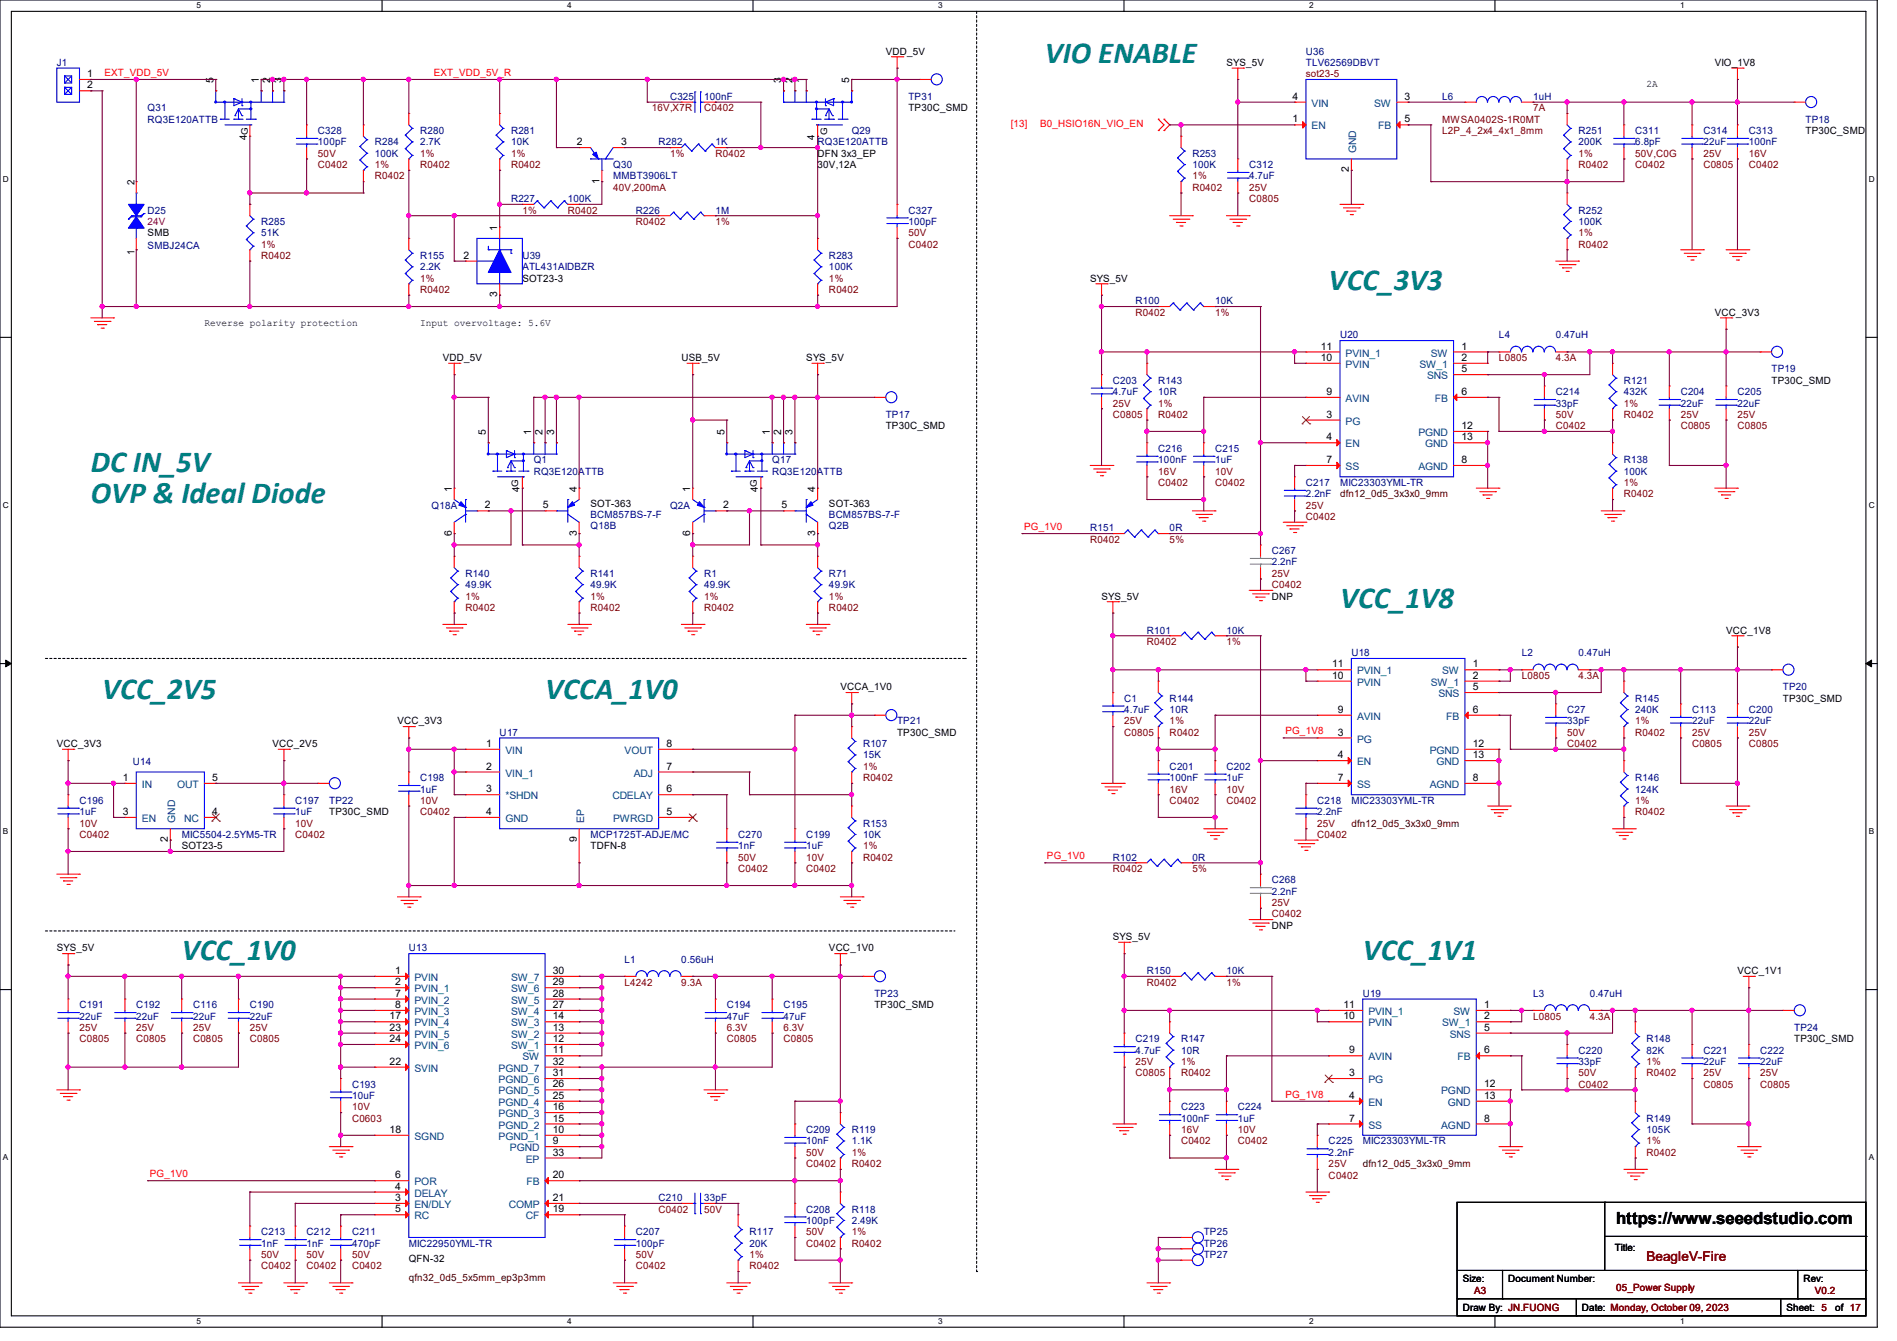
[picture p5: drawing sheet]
<svg xmlns="http://www.w3.org/2000/svg" width="297mm" height="210mm" viewBox="0 0 297 210" stroke-linecap="round" stroke-linejoin="round" font-family="sans-serif">
<defs><g id="words">
<g font-size="4.8" fill="#008080">
<text x="163.6" y="9.9">VIO ENABLE</text>
<text x="208" y="45.5">VCC_3V3</text>
<text x="14.2" y="73.9">DC IN_5V</text>
<text x="14.2" y="78.7">OVP &amp; Ideal Diode</text>
<text x="209.8" y="95.2">VCC_1V8</text>
<text x="16" y="109.5">VCC_2V5</text>
<text x="85.4" y="109.5">VCCA_1V0</text>
<text x="28.4" y="150.4">VCC_1V0</text>
<text x="213.4" y="150.4">VCC_1V1</text>
</g>
<text font-size="2.6" x="253" y="191.8">https://www.seeedstudio.com</text>
<text font-size="2.1" fill="#800000" x="257.8" y="197.5">BeagleV-Fire</text>
<g font-size="1.6" fill="#000080">
<text x="8.9" y="10.3">J1</text>
<text x="204.5" y="10.3">TLV62569DBVT</text>
<text x="204.5" y="8.6">U36</text>
<text x="23.1" y="17.4">Q31</text>
<text x="104.9" y="15.7">C325</text>
<text x="110.2" y="15.7">100nF</text>
<text x="142.2" y="15.7">TP31</text>
<text x="225.8" y="15.7">L6</text>
<text x="240" y="15.7">1uH</text>
<text x="23.1" y="19.2">RQ3E120ATTB</text>
<text x="49.8" y="21">C328</text>
<text x="49.8" y="22.8">100pF</text>
<text x="58.7" y="22.8">R284</text>
<text x="65.8" y="21">R280</text>
<text x="65.8" y="22.8">2.7K</text>
<text x="80" y="21">R281</text>
<text x="80" y="22.8">10K</text>
<text x="103.1" y="22.8">R282</text>
<text x="112" y="22.8">1K</text>
<text x="128" y="22.8">RQ3E120ATTB</text>
<text x="133.3" y="21">Q29</text>
<text x="247.1" y="21">R251</text>
<text x="247.1" y="22.8">200K</text>
<text x="256" y="21">C311</text>
<text x="256" y="22.8">6.8pF</text>
<text x="266.7" y="21">C314</text>
<text x="266.7" y="22.8">22uF</text>
<text x="273.8" y="21">C313</text>
<text x="273.8" y="22.8">100nF</text>
<text x="282.7" y="19.2">TP18</text>
<text x="58.7" y="24.6">100K</text>
<text x="96" y="26.3">Q30</text>
<text x="96" y="28.1">MMBT3906LT</text>
<text x="186.7" y="24.6">R253</text>
<text x="186.7" y="26.3">100K</text>
<text x="195.6" y="26.3">C312</text>
<text x="195.6" y="28.1">4.7uF</text>
<text x="23.1" y="33.4">D25</text>
<text x="40.9" y="35.2">R285</text>
<text x="80" y="31.7">R227</text>
<text x="88.9" y="31.7">100K</text>
<text x="99.6" y="33.4">R226</text>
<text x="112" y="33.4">1M</text>
<text x="142.2" y="33.4">C327</text>
<text x="142.2" y="35.2">100pF</text>
<text x="247.1" y="33.4">R252</text>
<text x="247.1" y="35.2">100K</text>
<text x="23.1" y="38.9">SMBJ24CA</text>
<text x="40.9" y="37">51K</text>
<text x="65.8" y="40.6">R155</text>
<text x="81.8" y="40.6">U39</text>
<text x="129.8" y="40.6">R283</text>
<text x="65.8" y="42.3">2.2K</text>
<text x="81.8" y="42.3">ATL431AIDBZR</text>
<text x="129.8" y="42.3">100K</text>
<text x="177.8" y="47.7">R100</text>
<text x="190.2" y="47.7">10K</text>
<text x="209.8" y="53">U20</text>
<text x="234.7" y="53">L4</text>
<text x="243.6" y="53">0.47uH</text>
<text x="277.4" y="58.3">TP19</text>
<text x="138.7" y="65.4">TP17</text>
<text x="174.2" y="60.1">C203</text>
<text x="174.2" y="61.9">4.7uF</text>
<text x="181.4" y="60.1">R143</text>
<text x="181.4" y="61.9">10R</text>
<text x="243.6" y="61.9">C214</text>
<text x="243.6" y="63.7">33pF</text>
<text x="254.3" y="60.1">R121</text>
<text x="254.3" y="61.9">432K</text>
<text x="263.1" y="61.9">C204</text>
<text x="263.1" y="63.7">22uF</text>
<text x="272" y="61.9">C205</text>
<text x="272" y="63.7">22uF</text>
<text x="181.4" y="70.8">C216</text>
<text x="190.2" y="70.8">C215</text>
<text x="83.6" y="72.6">Q1</text>
<text x="83.6" y="74.3">RQ3E120ATTB</text>
<text x="120.9" y="72.6">Q17</text>
<text x="120.9" y="74.3">RQ3E120ATTB</text>
<text x="181.4" y="72.6">100nF</text>
<text x="190.2" y="72.6">1uF</text>
<text x="204.5" y="76.1">C217</text>
<text x="204.5" y="77.9">2.2nF</text>
<text x="209.8" y="76.1">MIC23303YML-TR</text>
<text x="254.3" y="72.6">R138</text>
<text x="254.3" y="74.3">100K</text>
<text x="67.6" y="79.7">Q18A</text>
<text x="92.5" y="81.1">BCM857BS-7-F</text>
<text x="92.5" y="82.9">Q18B</text>
<text x="104.9" y="79.7">Q2A</text>
<text x="129.8" y="81.1">BCM857BS-7-F</text>
<text x="129.8" y="82.9">Q2B</text>
<text x="170.7" y="83.2">R151</text>
<text x="183.1" y="83.2">0R</text>
<text x="199.1" y="86.8">C267</text>
<text x="199.1" y="88.6">2.2nF</text>
<text x="72.9" y="90.3">R140</text>
<text x="72.9" y="92.1">49.9K</text>
<text x="92.5" y="90.3">R141</text>
<text x="92.5" y="92.1">49.9K</text>
<text x="110.2" y="90.3">R1</text>
<text x="110.2" y="92.1">49.9K</text>
<text x="129.8" y="90.3">R71</text>
<text x="129.8" y="92.1">49.9K</text>
<text x="179.6" y="99.2">R101</text>
<text x="192" y="99.2">10K</text>
<text x="211.6" y="102.8">U18</text>
<text x="238.3" y="102.8">L2</text>
<text x="247.1" y="102.8">0.47uH</text>
<text x="140.5" y="113.5">TP21</text>
<text x="176" y="109.9">C1</text>
<text x="176" y="111.7">4.7uF</text>
<text x="183.1" y="109.9">R144</text>
<text x="183.1" y="111.7">10R</text>
<text x="245.4" y="111.7">C27</text>
<text x="245.4" y="113.5">33pF</text>
<text x="256" y="109.9">R145</text>
<text x="256" y="111.7">240K</text>
<text x="264.9" y="111.7">C113</text>
<text x="264.9" y="113.5">22uF</text>
<text x="273.8" y="111.7">C200</text>
<text x="273.8" y="113.5">22uF</text>
<text x="279.1" y="108.1">TP20</text>
<text x="20.8" y="119.8">U14</text>
<text x="78.2" y="115.2">U17</text>
<text x="135.1" y="117">R107</text>
<text x="135.1" y="118.8">15K</text>
<text x="12.4" y="125.9">C196</text>
<text x="46.2" y="125.9">C197</text>
<text x="51.6" y="125.9">TP22</text>
<text x="65.8" y="122.3">C198</text>
<text x="65.8" y="124.1">1uF</text>
<text x="183.1" y="120.6">C201</text>
<text x="183.1" y="122.3">100nF</text>
<text x="192" y="120.6">C202</text>
<text x="192" y="122.3">1uF</text>
<text x="206.2" y="125.9">C218</text>
<text x="211.6" y="125.9">MIC23303YML-TR</text>
<text x="256" y="122.3">R146</text>
<text x="256" y="124.1">124K</text>
<text x="12.4" y="127.7">1uF</text>
<text x="28.4" y="131.2">MIC5504-2.5YM5-TR</text>
<text x="46.2" y="127.7">1uF</text>
<text x="92.5" y="131.2">MCP1725T-ADJE/MC</text>
<text x="115.6" y="131.2">C270</text>
<text x="126.2" y="131.2">C199</text>
<text x="135.1" y="129.5">R153</text>
<text x="135.1" y="131.2">10K</text>
<text x="206.2" y="127.7">2.2nF</text>
<text x="115.6" y="133">1nF</text>
<text x="126.2" y="133">1uF</text>
<text x="174.2" y="134.8">R102</text>
<text x="186.7" y="134.8">0R</text>
<text x="199.1" y="138.3">C268</text>
<text x="199.1" y="140.1">2.2nF</text>
<text x="64" y="149">U13</text>
<text x="97.8" y="150.8">L1</text>
<text x="106.7" y="150.8">0.56uH</text>
<text x="179.6" y="152.6">R150</text>
<text x="192" y="152.6">10K</text>
<text x="12.4" y="157.9">C191</text>
<text x="12.4" y="159.7">22uF</text>
<text x="21.3" y="157.9">C192</text>
<text x="21.3" y="159.7">22uF</text>
<text x="30.2" y="157.9">C116</text>
<text x="30.2" y="159.7">22uF</text>
<text x="39.1" y="157.9">C190</text>
<text x="39.1" y="159.7">22uF</text>
<text x="113.8" y="157.9">C194</text>
<text x="113.8" y="159.7">47uF</text>
<text x="122.7" y="157.9">C195</text>
<text x="122.7" y="159.7">47uF</text>
<text x="136.9" y="156.1">TP23</text>
<text x="213.4" y="156.1">U19</text>
<text x="240" y="156.1">L3</text>
<text x="248.9" y="156.1">0.47uH</text>
<text x="280.9" y="161.5">TP24</text>
<text x="177.8" y="163.2">C219</text>
<text x="177.8" y="165">4.7uF</text>
<text x="184.9" y="163.2">R147</text>
<text x="184.9" y="165">10R</text>
<text x="247.1" y="165">C220</text>
<text x="247.1" y="166.8">33pF</text>
<text x="257.8" y="163.2">R148</text>
<text x="257.8" y="165">82K</text>
<text x="266.7" y="165">C221</text>
<text x="266.7" y="166.8">22uF</text>
<text x="275.6" y="165">C222</text>
<text x="275.6" y="166.8">22uF</text>
<text x="55.1" y="170.3">C193</text>
<text x="55.1" y="172.1">10uF</text>
<text x="184.9" y="173.9">C223</text>
<text x="193.8" y="173.9">C224</text>
<text x="126.2" y="177.5">C209</text>
<text x="126.2" y="179.2">10nF</text>
<text x="133.3" y="177.5">R119</text>
<text x="133.3" y="179.2">1.1K</text>
<text x="184.9" y="175.7">100nF</text>
<text x="193.8" y="175.7">1uF</text>
<text x="208" y="179.2">C225</text>
<text x="213.4" y="179.2">MIC23303YML-TR</text>
<text x="257.8" y="175.7">R149</text>
<text x="257.8" y="177.5">105K</text>
<text x="208" y="181">2.2nF</text>
<text x="103.1" y="188.1">C210</text>
<text x="110.2" y="188.1">33pF</text>
<text x="126.2" y="189.9">C208</text>
<text x="126.2" y="191.7">100pF</text>
<text x="133.3" y="189.9">R118</text>
<text x="133.3" y="191.7">2.49K</text>
<text x="40.9" y="193.5">C213</text>
<text x="40.9" y="195.2">1nF</text>
<text x="48" y="193.5">C212</text>
<text x="48" y="195.2">1nF</text>
<text x="55.1" y="193.5">C211</text>
<text x="55.1" y="195.2">470pF</text>
<text x="64" y="195.2">MIC22950YML-TR</text>
<text x="99.6" y="193.5">C207</text>
<text x="99.6" y="195.2">100pF</text>
<text x="117.3" y="193.5">R117</text>
<text x="117.3" y="195.2">20K</text>
<text x="188.5" y="193.5">TP25</text>
<text x="188.5" y="195.2">TP26</text>
<text x="188.5" y="197">TP27</text>
</g>
<g font-size="1.6" fill="#f00">
<text x="16.3" y="11.9">EXT_VDD_5V</text>
<text x="67.9" y="11.9">EXT_VDD_5V_R</text>
<text x="158.2" y="19.9">[13]</text>
<text x="162.9" y="19.9">B0_HSIO16N_VIO_EN</text>
<text x="160.4" y="83">PG_1V0</text>
<text x="201.3" y="115">PG_1V8</text>
<text x="163.9" y="134.6">PG_1V0</text>
<text x="201.3" y="171.9">PG_1V8</text>
<text x="23.5" y="184.4">PG_1V0</text>
</g>
<g font-size="1.6">
<text x="138.7" y="8.6">VDD_5V</text>
<text x="192" y="10.3">SYS_5V</text>
<text x="268.5" y="10.3">VIO_1V8</text>
<text x="13.7" y="12.1">1</text>
<text x="13.7" y="13.8">2</text>
<text x="33.4" y="13" transform="rotate(-90 33.4 13)">5</text>
<text x="40.5" y="13" transform="rotate(-90 40.5 13)">1</text>
<text x="42.3" y="13" transform="rotate(-90 42.3 13)">2</text>
<text x="44.1" y="13" transform="rotate(-90 44.1 13)">3</text>
<text x="122.3" y="13" transform="rotate(-90 122.3 13)">3</text>
<text x="124.1" y="13" transform="rotate(-90 124.1 13)">2</text>
<text x="125.9" y="13" transform="rotate(-90 125.9 13)">1</text>
<text x="133" y="13" transform="rotate(-90 133 13)">5</text>
<text x="142.2" y="17.4">TP30C_SMD</text>
<text x="202.4" y="15.6">4</text>
<text x="219.9" y="15.6">3</text>
<text x="257.8" y="13.7">2A</text>
<text x="38.6" y="21.9" transform="rotate(-90 38.6 21.9)">4</text>
<text x="90.3" y="22.7">2</text>
<text x="97.2" y="22.7">3</text>
<text x="127.5" y="21.9" transform="rotate(-90 127.5 21.9)">4</text>
<text x="202.4" y="19.2">1</text>
<text x="219.9" y="19.2">5</text>
<text x="282.7" y="21">TP30C_SMD</text>
<text x="21" y="29" transform="rotate(-90 21 29)">2</text>
<text x="93.9" y="28.8" transform="rotate(-90 93.9 28.8)">1</text>
<text x="128" y="24.6">DFN 3x3_EP</text>
<text x="128" y="26.3">30V,12A</text>
<text x="211.2" y="27" transform="rotate(-90 211.2 27)">2</text>
<text x="21" y="40" transform="rotate(-90 21 40)">1</text>
<text x="23.1" y="37">SMB</text>
<text x="72.6" y="40.5">2</text>
<text x="77.9" y="36.1" transform="rotate(-90 77.9 36.1)">1</text>
<text x="77.9" y="46.6" transform="rotate(-90 77.9 46.6)">3</text>
<text x="81.8" y="44.1">SOT23-3</text>
<text x="170.7" y="44.1">SYS_5V</text>
<text x="32" y="51">Reverse polarity protection</text>
<text x="65.8" y="51">Input overvoltage: 5.6V</text>
<text x="268.5" y="49.4">VCC_3V3</text>
<text x="69.3" y="56.6">VDD_5V</text>
<text x="106.7" y="56.6">USB_5V</text>
<text x="126.2" y="56.6">SYS_5V</text>
<text x="206.8" y="56.5">10</text>
<text x="206.8" y="54.7">11</text>
<text x="228.8" y="54.7">1</text>
<text x="228.8" y="56.5">2</text>
<text x="228.8" y="58.3">5</text>
<text x="207.7" y="65.4">3</text>
<text x="207.7" y="61.8">9</text>
<text x="228.8" y="61.8">6</text>
<text x="277.4" y="60.1">TP30C_SMD</text>
<text x="76.1" y="68.1" transform="rotate(-90 76.1 68.1)">5</text>
<text x="83.2" y="68.1" transform="rotate(-90 83.2 68.1)">1</text>
<text x="85" y="68.1" transform="rotate(-90 85 68.1)">2</text>
<text x="86.7" y="68.1" transform="rotate(-90 86.7 68.1)">3</text>
<text x="113.4" y="68.1" transform="rotate(-90 113.4 68.1)">5</text>
<text x="120.5" y="68.1" transform="rotate(-90 120.5 68.1)">1</text>
<text x="122.3" y="68.1" transform="rotate(-90 122.3 68.1)">2</text>
<text x="124.1" y="68.1" transform="rotate(-90 124.1 68.1)">3</text>
<text x="138.7" y="67.2">TP30C_SMD</text>
<text x="207.7" y="69">4</text>
<text x="228.8" y="67.2">12</text>
<text x="228.8" y="69">13</text>
<text x="70.7" y="77" transform="rotate(-90 70.7 77)">1</text>
<text x="81.3" y="77" transform="rotate(-90 81.3 77)">4</text>
<text x="90.3" y="77" transform="rotate(-90 90.3 77)">4</text>
<text x="108.1" y="77" transform="rotate(-90 108.1 77)">1</text>
<text x="118.7" y="77" transform="rotate(-90 118.7 77)">4</text>
<text x="127.6" y="77" transform="rotate(-90 127.6 77)">4</text>
<text x="207.7" y="72.5">7</text>
<text x="228.8" y="72.5">8</text>
<text x="70.7" y="83.9" transform="rotate(-90 70.7 83.9)">6</text>
<text x="75.9" y="79.6">2</text>
<text x="85" y="79.6">5</text>
<text x="90.3" y="83.9" transform="rotate(-90 90.3 83.9)">3</text>
<text x="92.5" y="79.3">SOT-363</text>
<text x="108.1" y="83.9" transform="rotate(-90 108.1 83.9)">6</text>
<text x="113.2" y="79.6">2</text>
<text x="122.3" y="79.6">5</text>
<text x="127.6" y="83.9" transform="rotate(-90 127.6 83.9)">3</text>
<text x="129.8" y="79.3">SOT-363</text>
<text x="172.5" y="93.9">SYS_5V</text>
<text x="199.1" y="93.9">DNP</text>
<text x="270.3" y="99.2">VCC_1V8</text>
<text x="208.6" y="106.3">10</text>
<text x="208.6" y="104.5">11</text>
<text x="230.6" y="104.5">1</text>
<text x="230.6" y="106.3">2</text>
<text x="62.2" y="113.5">VCC_3V3</text>
<text x="131.6" y="108.1">VCCA_1V0</text>
<text x="209.5" y="111.6">9</text>
<text x="230.6" y="108.1">5</text>
<text x="230.6" y="111.6">6</text>
<text x="279.1" y="109.9">TP30C_SMD</text>
<text x="8.9" y="117">VCC_3V3</text>
<text x="42.7" y="117">VCC_2V5</text>
<text x="76.1" y="117">1</text>
<text x="104.3" y="117">8</text>
<text x="140.5" y="115.2">TP30C_SMD</text>
<text x="209.5" y="115.2">3</text>
<text x="209.5" y="118.7">4</text>
<text x="230.6" y="117">12</text>
<text x="230.6" y="118.7">13</text>
<text x="19.2" y="122.3">1</text>
<text x="33.2" y="122.3">5</text>
<text x="76.1" y="120.5">2</text>
<text x="76.1" y="124.1">3</text>
<text x="104.3" y="124.1">6</text>
<text x="104.3" y="120.5">7</text>
<text x="209.5" y="122.3">7</text>
<text x="230.6" y="122.3">8</text>
<text x="19.2" y="127.6">3</text>
<text x="26.3" y="131.9" transform="rotate(-90 26.3 131.9)">2</text>
<text x="33.2" y="127.6">4</text>
<text x="51.6" y="127.7">TP30C_SMD</text>
<text x="76.1" y="127.6">4</text>
<text x="90.3" y="131.9" transform="rotate(-90 90.3 131.9)">9</text>
<text x="104.3" y="127.6">5</text>
<text x="28.4" y="133">SOT23-5</text>
<text x="92.5" y="133">TDFN-8</text>
<text x="8.9" y="149">SYS_5V</text>
<text x="129.8" y="149">VCC_1V0</text>
<text x="174.2" y="147.2">SYS_5V</text>
<text x="199.1" y="145.5">DNP</text>
<text x="61.9" y="152.5">1</text>
<text x="61.9" y="154.3">2</text>
<text x="86.6" y="154.3">29</text>
<text x="86.6" y="152.5">30</text>
<text x="272" y="152.6">VCC_1V1</text>
<text x="61" y="159.6">17</text>
<text x="61" y="161.4">23</text>
<text x="61.9" y="156.1">7</text>
<text x="61.9" y="157.9">8</text>
<text x="86.6" y="161.4">13</text>
<text x="86.6" y="159.6">14</text>
<text x="86.6" y="157.9">27</text>
<text x="86.6" y="156.1">28</text>
<text x="136.9" y="157.9">TP30C_SMD</text>
<text x="210.4" y="159.6">10</text>
<text x="210.4" y="157.9">11</text>
<text x="232.4" y="157.9">1</text>
<text x="232.4" y="159.6">2</text>
<text x="232.4" y="161.4">5</text>
<text x="61" y="166.8">22</text>
<text x="61" y="163.2">24</text>
<text x="86.6" y="165">11</text>
<text x="86.6" y="163.2">12</text>
<text x="86.6" y="166.8">32</text>
<text x="211.2" y="165">9</text>
<text x="232.4" y="165">6</text>
<text x="280.9" y="163.2">TP30C_SMD</text>
<text x="86.6" y="173.9">16</text>
<text x="86.6" y="172.1">25</text>
<text x="86.6" y="170.3">26</text>
<text x="86.6" y="168.5">31</text>
<text x="211.2" y="168.5">3</text>
<text x="211.2" y="172.1">4</text>
<text x="232.4" y="170.3">12</text>
<text x="232.4" y="172.1">13</text>
<text x="61" y="177.4">18</text>
<text x="86.6" y="179.2">9</text>
<text x="86.6" y="177.4">10</text>
<text x="86.6" y="175.6">15</text>
<text x="211.2" y="175.6">7</text>
<text x="232.4" y="175.6">8</text>
<text x="61.9" y="184.5">6</text>
<text x="86.6" y="184.5">20</text>
<text x="86.6" y="181">33</text>
<text x="61.9" y="188.1">3</text>
<text x="61.9" y="186.3">4</text>
<text x="61.9" y="189.9">5</text>
<text x="86.6" y="189.9">19</text>
<text x="86.6" y="188.1">21</text>
<text x="64" y="197.6">QFN-32</text>
<text x="252.8" y="196">Title:</text>
<text x="229" y="200.7">Size:</text>
<text x="236.1" y="200.7">Document Number:</text>
<text x="282.4" y="200.7">Rev:</text>
<text x="229" y="205.4">Draw By: JN.FUONG</text>
<text x="247.7" y="205.4">Date: Monday, October 09, 2023</text>
<text x="279.7" y="205.4">Sheet: 5</text>
<text x="287.3" y="205.4">of 17</text>
</g>
<g font-size="1.6" fill="#800000">
<text x="102.1" y="17.4">16V,X7R</text>
<text x="110.2" y="17.4">C0402</text>
<text x="204.5" y="12.1">sot23-5</text>
<text x="240" y="17.4">7A</text>
<text x="225.8" y="21">L2P_4_2x4_4x1_8mm</text>
<text x="225.8" y="19.2">MWSA0402S-1R0MT</text>
<text x="49.8" y="26.3">C0402</text>
<text x="49.8" y="24.6">50V</text>
<text x="58.7" y="26.3">1%</text>
<text x="58.7" y="28.1">R0402</text>
<text x="65.8" y="24.6">1%</text>
<text x="65.8" y="26.3">R0402</text>
<text x="80" y="24.6">1%</text>
<text x="80" y="26.3">R0402</text>
<text x="96" y="29.9">40V,200mA</text>
<text x="104.9" y="24.6">1%</text>
<text x="112" y="24.6">R0402</text>
<text x="186.7" y="28.1">1%</text>
<text x="186.7" y="29.9">R0402</text>
<text x="195.6" y="29.9">25V</text>
<text x="247.1" y="24.6">1%</text>
<text x="247.1" y="26.3">R0402</text>
<text x="256" y="26.3">C0402</text>
<text x="256" y="24.6">50V,C0G</text>
<text x="266.7" y="26.3">C0805</text>
<text x="266.7" y="24.6">25V</text>
<text x="273.8" y="26.3">C0402</text>
<text x="273.8" y="24.6">16V</text>
<text x="81.8" y="33.4">1%</text>
<text x="88.9" y="33.4">R0402</text>
<text x="99.6" y="35.2">R0402</text>
<text x="112" y="35.2">1%</text>
<text x="195.6" y="31.7">C0805</text>
<text x="40.9" y="38.8">1%</text>
<text x="40.9" y="40.6">R0402</text>
<text x="142.2" y="38.8">C0402</text>
<text x="142.2" y="37">50V</text>
<text x="247.1" y="37">1%</text>
<text x="247.1" y="38.8">R0402</text>
<text x="65.8" y="44.1">1%</text>
<text x="65.8" y="45.9">R0402</text>
<text x="129.8" y="44.1">1%</text>
<text x="129.8" y="45.9">R0402</text>
<text x="177.8" y="49.4">R0402</text>
<text x="190.2" y="49.4">1%</text>
<text x="234.7" y="56.6">L0805</text>
<text x="243.6" y="56.6">4.3A</text>
<text x="174.2" y="65.4">C0805</text>
<text x="174.2" y="63.7">25V</text>
<text x="181.4" y="63.7">1%</text>
<text x="181.4" y="65.4">R0402</text>
<text x="243.6" y="65.4">50V</text>
<text x="254.3" y="63.7">1%</text>
<text x="254.3" y="65.4">R0402</text>
<text x="263.1" y="65.4">25V</text>
<text x="272" y="65.4">25V</text>
<text x="243.6" y="67.2">C0402</text>
<text x="263.1" y="67.2">C0805</text>
<text x="272" y="67.2">C0805</text>
<text x="181.4" y="76.1">C0402</text>
<text x="181.4" y="74.3">16V</text>
<text x="190.2" y="76.1">C0402</text>
<text x="190.2" y="74.3">10V</text>
<text x="254.3" y="76.1">1%</text>
<text x="254.3" y="77.9">R0402</text>
<text x="204.5" y="81.4">C0402</text>
<text x="204.5" y="79.7">25V</text>
<text x="170.7" y="85">R0402</text>
<text x="183.1" y="85">5%</text>
<text x="72.9" y="93.9">1%</text>
<text x="72.9" y="95.7">R0402</text>
<text x="92.5" y="93.9">1%</text>
<text x="92.5" y="95.7">R0402</text>
<text x="110.2" y="93.9">1%</text>
<text x="110.2" y="95.7">R0402</text>
<text x="129.8" y="93.9">1%</text>
<text x="129.8" y="95.7">R0402</text>
<text x="199.1" y="92.1">C0402</text>
<text x="199.1" y="90.3">25V</text>
<text x="179.6" y="101">R0402</text>
<text x="192" y="101">1%</text>
<text x="238.3" y="106.3">L0805</text>
<text x="247.1" y="106.3">4.3A</text>
<text x="176" y="113.5">25V</text>
<text x="183.1" y="113.5">1%</text>
<text x="256" y="113.5">1%</text>
<text x="176" y="115.2">C0805</text>
<text x="183.1" y="115.2">R0402</text>
<text x="245.4" y="117">C0402</text>
<text x="245.4" y="115.2">50V</text>
<text x="256" y="115.2">R0402</text>
<text x="264.9" y="117">C0805</text>
<text x="264.9" y="115.2">25V</text>
<text x="273.8" y="117">C0805</text>
<text x="273.8" y="115.2">25V</text>
<text x="65.8" y="125.9">10V</text>
<text x="135.1" y="120.6">1%</text>
<text x="135.1" y="122.3">R0402</text>
<text x="183.1" y="125.9">C0402</text>
<text x="183.1" y="124.1">16V</text>
<text x="192" y="125.9">C0402</text>
<text x="192" y="124.1">10V</text>
<text x="256" y="125.9">1%</text>
<text x="12.4" y="131.2">C0402</text>
<text x="12.4" y="129.5">10V</text>
<text x="46.2" y="131.2">C0402</text>
<text x="46.2" y="129.5">10V</text>
<text x="65.8" y="127.7">C0402</text>
<text x="206.2" y="131.2">C0402</text>
<text x="206.2" y="129.5">25V</text>
<text x="256" y="127.7">R0402</text>
<text x="115.6" y="136.6">C0402</text>
<text x="115.6" y="134.8">50V</text>
<text x="126.2" y="136.6">C0402</text>
<text x="126.2" y="134.8">10V</text>
<text x="135.1" y="133">1%</text>
<text x="135.1" y="134.8">R0402</text>
<text x="174.2" y="136.6">R0402</text>
<text x="186.7" y="136.6">5%</text>
<text x="199.1" y="143.7">C0402</text>
<text x="199.1" y="141.9">25V</text>
<text x="97.8" y="154.3">L4242</text>
<text x="106.7" y="154.3">9.3A</text>
<text x="179.6" y="154.3">R0402</text>
<text x="192" y="154.3">1%</text>
<text x="12.4" y="161.5">25V</text>
<text x="21.3" y="161.5">25V</text>
<text x="30.2" y="161.5">25V</text>
<text x="39.1" y="161.5">25V</text>
<text x="113.8" y="161.5">6.3V</text>
<text x="122.7" y="161.5">6.3V</text>
<text x="240" y="159.7">L0805</text>
<text x="248.9" y="159.7">4.3A</text>
<text x="12.4" y="163.2">C0805</text>
<text x="21.3" y="163.2">C0805</text>
<text x="30.2" y="163.2">C0805</text>
<text x="39.1" y="163.2">C0805</text>
<text x="113.8" y="163.2">C0805</text>
<text x="122.7" y="163.2">C0805</text>
<text x="177.8" y="166.8">25V</text>
<text x="184.9" y="166.8">1%</text>
<text x="257.8" y="166.8">1%</text>
<text x="55.1" y="173.9">10V</text>
<text x="177.8" y="168.6">C0805</text>
<text x="184.9" y="168.6">R0402</text>
<text x="247.1" y="170.3">C0402</text>
<text x="247.1" y="168.6">50V</text>
<text x="257.8" y="168.6">R0402</text>
<text x="266.7" y="170.3">C0805</text>
<text x="266.7" y="168.6">25V</text>
<text x="275.6" y="170.3">C0805</text>
<text x="275.6" y="168.6">25V</text>
<text x="55.1" y="175.7">C0603</text>
<text x="184.9" y="179.2">C0402</text>
<text x="184.9" y="177.5">16V</text>
<text x="193.8" y="179.2">C0402</text>
<text x="193.8" y="177.5">10V</text>
<text x="257.8" y="179.2">1%</text>
<text x="126.2" y="182.8">C0402</text>
<text x="126.2" y="181">50V</text>
<text x="133.3" y="181">1%</text>
<text x="133.3" y="182.8">R0402</text>
<text x="208" y="184.6">C0402</text>
<text x="208" y="182.8">25V</text>
<text x="257.8" y="181">R0402</text>
<text x="103.1" y="189.9">C0402</text>
<text x="110.2" y="189.9">50V</text>
<text x="40.9" y="197">50V</text>
<text x="48" y="197">50V</text>
<text x="55.1" y="197">50V</text>
<text x="99.6" y="197">50V</text>
<text x="117.3" y="197">1%</text>
<text x="126.2" y="195.2">C0402</text>
<text x="126.2" y="193.5">50V</text>
<text x="133.3" y="193.5">1%</text>
<text x="133.3" y="195.2">R0402</text>
<text x="40.9" y="198.8">C0402</text>
<text x="48" y="198.8">C0402</text>
<text x="55.1" y="198.8">C0402</text>
<text x="99.6" y="198.8">C0402</text>
<text x="117.3" y="198.8">R0402</text>
<text x="230.8" y="202.7">A3</text>
<text x="253" y="202.2">05_Power Supply</text>
<text x="284.1" y="202.7">V0.2</text>
</g>
<g font-size="1.6" fill="#004080">
<text x="205.4" y="16.7">VIN</text>
<text x="215.1" y="16.7">SW</text>
<text x="205.4" y="20.3">EN</text>
<text x="215.8" y="20.3">FB</text>
<text x="212.3" y="24" transform="rotate(-90 212.3 24)">GND</text>
<text x="210.7" y="57.6">PVIN</text>
<text x="210.7" y="55.8">PVIN_1</text>
<text x="222.2" y="57.6">SW_1</text>
<text x="223.4" y="59.4">SNS</text>
<text x="224" y="55.8">SW</text>
<text x="210.7" y="63">AVIN</text>
<text x="224.7" y="63">FB</text>
<text x="210.7" y="66.5">PG</text>
<text x="210.7" y="70.1">EN</text>
<text x="222.1" y="68.3">PGND</text>
<text x="223.1" y="70.1">GND</text>
<text x="210.7" y="73.6">SS</text>
<text x="222.1" y="73.6">AGND</text>
<text x="212.5" y="107.4">PVIN</text>
<text x="212.5" y="105.6">PVIN_1</text>
<text x="224" y="107.4">SW_1</text>
<text x="225.8" y="105.6">SW</text>
<text x="212.5" y="112.7">AVIN</text>
<text x="225.2" y="109.2">SNS</text>
<text x="226.4" y="112.7">FB</text>
<text x="79.1" y="118.1">VIN</text>
<text x="97.8" y="118.1">VOUT</text>
<text x="212.5" y="116.3">PG</text>
<text x="212.5" y="119.8">EN</text>
<text x="223.9" y="118.1">PGND</text>
<text x="224.9" y="119.8">GND</text>
<text x="22.2" y="123.4">IN</text>
<text x="27.7" y="123.4">OUT</text>
<text x="79.1" y="121.6">VIN_1</text>
<text x="79.1" y="125.2">*SHDN</text>
<text x="95.9" y="125.2">CDELAY</text>
<text x="99.2" y="121.6">ADJ</text>
<text x="212.5" y="123.4">SS</text>
<text x="223.9" y="123.4">AGND</text>
<text x="22.2" y="128.7">EN</text>
<text x="27.4" y="128.9" transform="rotate(-90 27.4 128.9)">GND</text>
<text x="28.8" y="128.7">NC</text>
<text x="79.1" y="128.7">GND</text>
<text x="91.4" y="128.9" transform="rotate(-90 91.4 128.9)">EP</text>
<text x="96" y="128.7">PWRGD</text>
<text x="64.9" y="153.6">PVIN</text>
<text x="64.9" y="155.4">PVIN_1</text>
<text x="80" y="155.4">SW_6</text>
<text x="80" y="153.6">SW_7</text>
<text x="64.9" y="157.2">PVIN_2</text>
<text x="64.9" y="159">PVIN_3</text>
<text x="64.9" y="160.7">PVIN_4</text>
<text x="80" y="160.7">SW_3</text>
<text x="80" y="159">SW_4</text>
<text x="80" y="157.2">SW_5</text>
<text x="214.2" y="160.7">PVIN</text>
<text x="214.2" y="159">PVIN_1</text>
<text x="225.8" y="160.7">SW_1</text>
<text x="227.6" y="159">SW</text>
<text x="64.9" y="167.9">SVIN</text>
<text x="64.9" y="162.5">PVIN_5</text>
<text x="64.9" y="164.3">PVIN_6</text>
<text x="78.1" y="167.9">PGND_7</text>
<text x="80" y="164.3">SW_1</text>
<text x="80" y="162.5">SW_2</text>
<text x="81.8" y="166.1">SW</text>
<text x="214.2" y="166.1">AVIN</text>
<text x="227" y="162.5">SNS</text>
<text x="228.2" y="166.1">FB</text>
<text x="78.1" y="173.2">PGND_4</text>
<text x="78.1" y="171.4">PGND_5</text>
<text x="78.1" y="169.6">PGND_6</text>
<text x="214.2" y="169.6">PG</text>
<text x="214.2" y="173.2">EN</text>
<text x="225.6" y="171.4">PGND</text>
<text x="226.7" y="173.2">GND</text>
<text x="64.9" y="178.5">SGND</text>
<text x="78.1" y="178.5">PGND_1</text>
<text x="78.1" y="176.7">PGND_2</text>
<text x="78.1" y="175">PGND_3</text>
<text x="214.2" y="176.7">SS</text>
<text x="225.6" y="176.7">AGND</text>
<text x="64.9" y="185.6">POR</text>
<text x="79.8" y="180.3">PGND</text>
<text x="82.3" y="182.1">EP</text>
<text x="82.4" y="185.6">FB</text>
<text x="64.9" y="189.2">EN/DLY</text>
<text x="64.9" y="187.4">DELAY</text>
<text x="64.9" y="191">RC</text>
<text x="79.7" y="189.2">COMP</text>
<text x="82.3" y="191">CF</text>
</g>
<text font-size="1.6" fill="#800040" x="23.1" y="35.2">24V</text>
<g font-size="1.6" fill="#400000">
<text x="209.8" y="77.9">dfn12_0d5_3x3x0_9mm</text>
<text x="211.6" y="129.5">dfn12_0d5_3x3x0_9mm</text>
<text x="213.4" y="182.8">dfn12_0d5_3x3x0_9mm</text>
<text x="64" y="200.6">qfn32_0d5_5x5mm_ep3p3mm</text>
</g>
<g font-size="1.4">
<text x="38.8" y="21.2" transform="rotate(-90 38.8 21.2)">G</text>
<text x="129.5" y="21.2" transform="rotate(-90 129.5 21.2)">G</text>
<text x="81.2" y="76.3" transform="rotate(-90 81.2 76.3)">G</text>
<text x="118.5" y="76.3" transform="rotate(-90 118.5 76.3)">G</text>
</g>
<g font-size="1.3">
<text x="30.8" y="1.3">5</text>
<text x="88.8" y="1.3">4</text>
<text x="146.9" y="1.3">3</text>
<text x="205" y="1.3">2</text>
<text x="263.1" y="1.3">1</text>
<text x=".5" y="28.4">D</text>
<text x="292.6" y="28.4">D</text>
<text x=".5" y="79.5">C</text>
<text x="292.6" y="79.5">C</text>
<text x=".5" y="130.6">B</text>
<text x="292.6" y="130.6">B</text>
<text x=".5" y="181.7">A</text>
<text x="292.6" y="181.7">A</text>
<text x="30.8" y="207.4">5</text>
<text x="88.8" y="207.4">4</text>
<text x="146.9" y="207.4">3</text>
<text x="205" y="207.4">2</text>
<text x="263.1" y="207.4">1</text>
</g>
</g></defs>
<path d="M0 0h293.9v207.9h-293.9zM1.8 1.8h290.3v204.3h-290.3z" fill="none" stroke="#000" stroke-width=".17"/>
<g fill="#fff">
<path d="M30.8 .2h.7v1.4h-.7z"/>
<path d="M30.8 206.2h.7v1.4h-.7z"/>
</g>
<path d="M59.8 0v1.8M59.8 206.1v1.8" fill="none" stroke="#000" stroke-width=".17"/>
<g fill="#fff">
<path d="M88.8 .2h.7v1.4h-.7z"/>
<path d="M88.8 206.2h.7v1.4h-.7z"/>
</g>
<path d="M117.9 0v1.8M117.9 206.1v1.8" fill="none" stroke="#000" stroke-width=".17"/>
<g fill="#fff">
<path d="M146.9 .2h.7v1.4h-.7z"/>
<path d="M146.9 206.2h.7v1.4h-.7z"/>
</g>
<path d="M176 0v1.8M176 206.1v1.8" fill="none" stroke="#000" stroke-width=".17"/>
<g fill="#fff">
<path d="M205 .2h.7v1.4h-.7z"/>
<path d="M205 206.2h.7v1.4h-.7z"/>
</g>
<path d="M234.1 0v1.8M234.1 206.1v1.8" fill="none" stroke="#000" stroke-width=".17"/>
<g fill="#fff">
<path d="M263.1 .2h.6v1.4h-.6z"/>
<path d="M263.1 206.2h.6v1.4h-.6z"/>
<path d="M.5 27.3h.9v1.4h-.9z"/>
<path d="M292.6 27.3h.9v1.4h-.9z"/>
<path d="M.5 78.4h.9v1.4h-.9z"/>
<path d="M292.6 78.4h.9v1.4h-.9z"/>
</g>
<path d="M0 52.8h1.8M292.1 52.8h1.8" fill="none" stroke="#000" stroke-width=".17"/>
<g fill="#fff">
<path d="M.5 129.5h.8v1.4h-.8z"/>
<path d="M292.6 129.5h.8v1.4h-.8z"/>
</g>
<path d="M0 103.9h1.8M292.1 103.9h1.8" fill="none" stroke="#000" stroke-width=".17"/>
<path d="M.9 103.4l.9 .5-.9 .5zM292.1 103.9l.9-.5v1z" fill="#000" stroke="#000" stroke-width=".16"/>
<g fill="#fff">
<path d="M.5 180.5h.8v1.4h-.8z"/>
<path d="M292.6 180.5h.8v1.4h-.8z"/>
</g>
<g fill="none" stroke="#000" stroke-width=".17">
<path d="M0 155h1.8M292.1 155h1.8M228.1 188.3h64v17.8h-64zM228.1 199h64M235.2 199v4.4M251.2 188.3h.1M251.2 188.3v10.7M251.2 193.6h40.9M281.5 199v4.4M292.1 199h.1M292.1 193.6h.1M228.1 203.4h.1"/>
<path d="M228.1 203.4h64M235.2 203.4h.1M246.8 206.1h.1M246.8 203.4v2.7M278.8 206.1h.1M278.8 203.4v2.7M281.5 203.4h.1"/>
</g>
<path d="M152.9 1.8v197.3M7.1 103.1h144M151.1 103.1h.1M7.1 145.8h142.3M149.4 145.8h.1M152.9 199.1h.1" fill="none" stroke="#000" stroke-width=".17" stroke-dasharray=".3"/>
<g fill="none" stroke="#f00" stroke-width=".17">
<path d="M12.4 12.4h1.8M12.4 14.2h1.8M14.2 12.4h.1M14.2 14.2h.1M33.8 14.2h.1M39.1 19.6v1.7M40.9 14.2h.1M42.7 14.2h.1M44.4 14.2h.1M48 19.6h.1M48 19.6v1.7M56.9 19.6h.1"/>
<path d="M56.9 19.6v1.7M64 17.8h.1M64 17.8v1.8M78.2 17.8h.1M78.2 17.8v1.8M106.7 16h.1M106.7 16h1.8M110.2 16h1.8M112 16h.1M122.7 14.2h.1M124.5 14.2h.1M126.2 14.2h.1"/>
<path d="M128 19.6v1.7M133.3 14.2h.1M139.6 8.9h1.8M140.5 10.7h.1M140.5 8.9v1.8M141.4 8.9h.1M144 12.4h.1M144 12.4h1.8M181.4 18.7h.1M181.4 18.7l.8 .9-.8 .8M182.2 18.7h.1M182.2 18.7l.9 .9-.9 .8"/>
<path d="M192.9 10.7h1.8M193.8 12.4h.1M193.8 10.7v1.7M194.7 10.7h.1M202.7 16h.1M202.7 19.6h.1M202.7 16h1.8M202.7 19.6h1.8M218.7 16h1.8M218.7 19.6h1.8M220.5 19.6h.1M220.5 16h.1"/>
<path d="M229.4 16h.1M229.4 16h1.7M238.3 16h1.7M240 16h.1M245.4 17.8h.1M245.4 17.8v1.8M254.3 19.6h.1M254.3 19.6v1.7M264.9 19.6h.1M264.9 19.6v1.7M271.1 10.7h1.8M272 12.4h.1"/>
<path d="M272 19.6h.1M272 10.7v1.7M272 19.6v1.7M272.9 10.7h.1M280.9 16h.1M280.9 16h1.8M21.3 28.4h.1M21.3 39.1h.1M21.3 28.4v1.8M21.3 37.3v1.8M39.1 21.3h.1M39.1 32h.1"/>
<path d="M39.1 32v1.8M39.1 39.1v1.8M48 24.9h.1M48 23.1v1.8M56.9 28.4h.1M56.9 26.7v1.7M64 26.7h.1M64 37.3h.1M64 24.9v1.8M64 37.3v1.8M78.2 35.6h.1M78.2 26.7h.1"/>
<path d="M78.2 24.9v1.8M78.2 35.6v1.7M81.8 32h.1M81.8 32h1.8M88.9 32h1.8M90.7 32h.1M90.7 23.1h.1M90.7 23.1h1.8M94.2 28.4h.1M94.2 26.7v1.7M96 23.1h1.8M97.8 23.1h.1"/>
<path d="M103.1 33.8h.1M103.1 33.8h1.8M104.9 23.1h.1M104.9 23.1h1.8M110.2 33.8h1.8M112 33.8h.1M112 23.1h1.8M113.8 23.1h.1M128 37.3h.1M128 21.3h.1M128 37.3v1.8M140.5 32h.1"/>
<path d="M140.5 37.3h.1M140.5 32v1.8M140.5 35.6v1.7M181.4 20.4h.1M182.2 20.4h.1M183.1 33.8h3.6M183.7 34.3h2.4M184.2 34.8h.1M184.2 34.8h1.4M184.7 35.4h.4M184.9 21.3h.1M184.9 30.2h.1"/>
<path d="M184.9 21.3v1.8M184.9 28.4v1.8M185.1 35.4h.1M186.1 34.3h.1M186.7 33.8h.1M192 33.8h3.6M192.6 34.3h2.4M193.1 34.8h.1M193.1 34.8h1.4M193.6 35.4h.4M193.8 24.9h.1M193.8 30.2h.1"/>
<path d="M193.8 24.9v1.8M193.8 28.4v1.8M194 35.4h.1M195 34.3h.1M195.6 33.8h.1M209.8 32h3.6M210.4 32.6h2.4M210.9 33.1h.1M210.9 33.1h1.4M211.4 33.6h.4M211.6 26.7h.1M211.6 24.9v1.8"/>
<path d="M211.8 33.6h.1M212.8 32.6h.1M213.4 32h.1M245.4 30.2h.1M245.4 39.1h.1M245.4 26.7h.1M245.4 24.9v1.8M245.4 30.2v1.8M245.4 37.3v1.8M254.3 24.9h.1M254.3 23.1v1.8M263.1 39.1h3.6"/>
<path d="M263.7 39.7h2.4M264.9 24.9h.1M264.9 23.1v1.8M266.1 39.7h.1M266.7 39.1h.1M270.3 39.1h3.5M270.8 39.7h2.5M272 24.9h.1M272 23.1v1.8M273.3 39.7h.1M273.8 39.1h.1M14.2 49.8h3.6"/>
<path d="M14.8 50.3h2.4M15.3 50.8h.1M15.3 50.8h1.4M15.8 51.4h.4M16.2 51.4h.1M17.2 50.3h.1M17.8 49.8h.1M39.1 40.9h.1M64 46.2h.1M64 44.4v1.8M70.2 56.9h1.8M71.1 58.7h.1"/>
<path d="M71.1 56.9v1.8M72 56.9h.1M72.9 40.9h.1M72.9 40.9h1.8M78.2 46.2h.1M78.2 44.4v1.8M107.6 56.9h1.7M108.5 58.7h.1M108.5 56.9v1.8M109.3 56.9h.1M127.1 56.9h1.8M128 58.7h.1"/>
<path d="M128 46.2h.1M128 44.4v1.8M128 56.9v1.8M128.9 56.9h.1M171.6 44.4h1.8M172.5 46.2h.1M172.5 58.7h.1M172.5 44.4v1.8M172.5 58.7v1.8M173.4 44.4h.1M179.6 56.9h.1M179.6 56.9v1.8"/>
<path d="M181.4 48h.1M181.4 48h1.7M188.5 48h1.7M190.2 48h.1M204.5 56.9h.1M204.5 55.1h.1M204.5 56.9h5.3M204.5 55.1h5.3M227.6 56.9h5.3M227.6 55.1h5.3M227.6 58.7h5.3M232.9 55.1h.1"/>
<path d="M232.9 56.9h.1M232.9 58.7h.1M234.7 55.1h.1M234.7 55.1h1.8M243.6 40.9h3.5M243.6 55.1h1.8M244.1 41.4h2.5M244.6 42h.1M244.6 42h1.5M245.2 42.5h.3M245.4 55.1h.1M245.5 42.5h.1"/>
<path d="M246.6 41.4h.1M247.1 40.9h.1M252.5 56.9h.1M252.5 56.9v1.8M264.2 40.2h.1M264.2 40.2h1.4M264.8 40.7h.3M265.1 40.7h.1M269.4 49.8h1.7M270.3 51.6h.1M270.3 49.8v1.8M271.1 49.8h.1"/>
<path d="M271.3 40.2h.1M271.3 40.2h1.5M271.9 40.7h.3M272.2 40.7h.1M275.6 55.1h.1M275.6 55.1h1.8M71.1 76.5h.1M71.1 76.5v1.7M76.5 69.3h.1M81.8 76.5h.1M81.8 74.7v1.8M83.6 69.3h.1"/>
<path d="M85.3 69.3h.1M87.1 69.3h.1M90.7 76.5h.1M90.7 76.5v1.7M108.5 76.5h.1M108.5 76.5v1.7M113.8 69.3h.1M119.1 76.5h.1M119.1 74.7v1.8M120.9 69.3h.1M122.7 69.3h.1M124.5 69.3h.1"/>
<path d="M128 76.5h.1M128 76.5v1.7M136.9 62.2h.1M136.9 62.2h1.8M170.7 72.9h3.5M171.2 73.4h2.5M171.7 74h.1M171.7 74h1.5M172.3 74.5h.3M172.5 64h.1M172.5 62.2v1.8M172.6 74.5h.1"/>
<path d="M173.7 73.4h.1M174.2 72.9h.1M179.6 69.3h.1M179.6 74.7h.1M179.6 65.8h.1M179.6 64v1.8M179.6 69.3v1.8M179.6 72.9v1.8M188.5 69.3h.1M188.5 74.7h.1M188.5 69.3v1.8M188.5 72.9v1.8"/>
<path d="M202.7 74.7h.1M202.7 74.7v1.8M202.7 78.2v1.8M204.5 65.8h.1M204.5 69.3h.1M204.5 72.9h.1M204.5 62.2h.1M204.5 72.9h5.3M204.5 65.8h5.3M204.5 69.3h5.3M204.5 62.2h5.3M227.6 72.9h5.3"/>
<path d="M227.6 69.3h5.3M227.6 62.2h5.3M227.6 67.6h5.3M231.1 76.5h3.6M231.7 77h2.4M232.2 77.5h.1M232.2 77.5h1.4M232.7 78.1h.4M232.9 62.2h.1M232.9 72.9h.1M232.9 67.6h.1M232.9 69.3h.1"/>
<path d="M233.1 78.1h.1M234.1 77h.1M234.7 76.5h.1M241.8 60.5h.1M241.8 65.8h.1M241.8 60.5v1.7M241.8 64v1.8M252.5 69.3h.1M252.5 78.2h.1M252.5 65.8h.1M252.5 64v1.8M252.5 69.3v1.8"/>
<path d="M252.5 76.5v1.7M261.4 60.5h.1M261.4 65.8h.1M261.4 60.5v1.7M261.4 64v1.8M268.5 76.5h3.5M269 77h2.5M269.5 77.5h.1M269.5 77.5h1.5M270.1 78.1h.3M270.3 60.5h.1M270.3 65.8h.1"/>
<path d="M270.3 60.5v1.7M270.3 64v1.8M270.4 78.1h.1M271.5 77h.1M272 76.5h.1M69.3 97.8h3.6M69.9 98.3h2.4M70.4 98.8h.1M70.4 98.8h1.4M71 99.4h.3M71.1 87.1h.1M71.1 96h.1"/>
<path d="M71.1 83.6h.1M71.1 81.8v1.8M71.1 87.1v1.8M71.1 94.2v1.8M71.3 99.4h.1M72.3 98.3h.1M72.9 97.8h.1M74.7 80h1.8M76.5 80h.1M85.3 80h.1M85.3 80h1.8M88.9 97.8h3.6"/>
<path d="M89.5 98.3h2.4M90 98.8h.1M90 98.8h1.4M90.5 99.4h.3M90.7 87.1h.1M90.7 96h.1M90.7 83.6h.1M90.7 81.8v1.8M90.7 87.1v1.8M90.7 94.2v1.8M90.8 99.4h.1M91.9 98.3h.1"/>
<path d="M92.5 97.8h.1M106.7 97.8h3.5M107.2 98.3h2.5M107.7 98.8h.1M107.7 98.8h1.5M108.3 99.4h.3M108.5 83.6h.1M108.5 87.1h.1M108.5 96h.1M108.5 81.8v1.8M108.5 87.1v1.8M108.5 94.2v1.8"/>
<path d="M108.6 99.4h.1M109.7 98.3h.1M110.2 97.8h.1M112 80h1.8M113.8 80h.1M122.7 80h.1M122.7 80h1.8M126.2 97.8h3.6M126.8 98.3h2.4M127.3 98.8h.1M127.3 98.8h1.4M127.8 99.4h.4"/>
<path d="M128 83.6h.1M128 87.1h.1M128 96h.1M128 81.8v1.8M128 87.1v1.8M128 94.2v1.8M128.2 99.4h.1M129.2 98.3h.1M129.8 97.8h.1M173.4 94.2h1.7M174.2 96h.1M174.2 83.6h.1"/>
<path d="M174.2 94.2v1.8M174.2 83.6h1.8M175.1 94.2h.1M181.4 83.6h1.7M183.1 99.6h.1M183.1 83.6h.1M183.1 99.6h1.8M186.7 80h3.5M187.2 80.6h2.5M187.7 81.1h.1M187.7 81.1h1.5M188.3 81.6h.3"/>
<path d="M188.6 81.6h.1M189.7 80.6h.1M190.2 80h.1M190.2 99.6h1.8M192 99.6h.1M195.6 92.5h3.5M196.1 93h2.5M196.6 93.5h.1M196.6 93.5h1.5M197.2 94.1h.3M197.4 85.3h.1M197.4 90.7h.1"/>
<path d="M197.4 85.3v1.8M197.4 88.9v1.8M197.5 94.1h.1M198.6 93h.1M199.1 92.5h.1M200.9 81.8h3.6M201.5 82.3h2.4M202 82.8h.1M202 82.8h1.4M202.5 83.4h.4M202.7 80h.1M202.9 83.4h.1"/>
<path d="M203.9 82.3h.1M204.5 81.8h.1M250.7 80h3.6M251.2 80.6h2.5M251.8 81.1h.1M251.8 81.1h1.4M252.3 81.6h.3M252.6 81.6h.1M253.7 80.6h.1M254.3 80h.1M271.1 99.6h1.8M272 99.6v1.7"/>
<path d="M272.9 99.6h.1M9.8 117.3h1.8M10.7 119.1h.1M10.7 117.3v1.8M11.6 117.3h.1M43.6 117.3h1.7M44.4 119.1h.1M44.4 117.3v1.8M45.3 117.3h.1M63.1 113.8h1.8M64 115.6h.1M64 113.8v1.8"/>
<path d="M64.9 113.8h.1M72.9 117.3h.1M72.9 117.3h5.3M103.1 117.3h5.4M108.5 117.3h.1M132.5 108.5h1.7M133.3 110.2h.1M133.3 113.8h.1M133.3 108.5v1.7M133.3 113.8v1.8M134.2 108.5h.1M136.9 112h.1"/>
<path d="M136.9 112h1.8M174.2 108.5h.1M174.2 113.8h.1M174.2 108.5v1.7M174.2 112v1.8M181.4 106.7h.1M181.4 115.6h.1M181.4 119.1h.1M181.4 106.7v1.8M181.4 113.8v1.8M181.4 119.1v1.8M190.2 119.1h.1"/>
<path d="M190.2 119.1v1.8M206.2 115.6h.1M206.2 119.1h.1M206.2 112h.1M206.2 106.7h.1M206.2 104.9h.1M206.2 104.9h5.4M206.2 106.7h5.4M206.2 115.6h5.4M206.2 119.1h5.4M206.2 112h5.4M229.4 117.3h5.3"/>
<path d="M229.4 108.5h5.3M229.4 104.9h5.3M229.4 106.7h5.3M229.4 119.1h5.3M229.4 112h5.3M234.7 104.9h.1M234.7 106.7h.1M234.7 108.5h.1M234.7 112h.1M234.7 117.3h.1M234.7 119.1h.1M238.3 104.9h.1"/>
<path d="M238.3 104.9h1.7M243.6 110.2h.1M243.6 115.6h.1M243.6 110.2v1.8M243.6 113.8v1.8M247.1 104.9h1.8M248.9 104.9h.1M254.3 119.1h.1M254.3 106.7h.1M254.3 115.6h.1M254.3 106.7v1.8M254.3 113.8v1.8"/>
<path d="M254.3 119.1v1.8M263.1 110.2h.1M263.1 115.6h.1M263.1 110.2v1.8M263.1 113.8v1.8M272 101.3h.1M272 110.2h.1M272 115.6h.1M272 110.2v1.8M272 113.8v1.8M277.4 104.9h.1M277.4 104.9h1.7"/>
<path d="M8.9 136.9h3.5M9.4 137.5h2.5M9.9 138h.1M9.9 138h1.5M10.5 138.5h.3M10.7 124.5h.1M10.7 129.8h.1M10.7 124.5v1.7M10.7 128v1.8M10.8 138.5h.1M11.9 137.5h.1M12.4 136.9h.1"/>
<path d="M19.6 122.7h.1M19.6 128h.1M19.6 122.7h1.7M19.6 128h1.7M26.7 131.6h.1M26.7 129.8v1.8M32 122.7h1.8M32 128h1.8M33.8 128h.1M33.8 122.7h.1M44.4 124.5h.1M44.4 129.8h.1"/>
<path d="M44.4 124.5v1.7M44.4 128v1.8M49.8 122.7h.1M49.8 122.7h1.8M64 120.9h.1M64 126.2h.1M64 120.9v1.8M64 124.5v1.7M72.9 120.9h.1M72.9 124.5h.1M72.9 128h.1M72.9 120.9h5.3"/>
<path d="M72.9 124.5h5.3M72.9 128h5.3M90.7 135.1h.1M90.7 129.8v5.3M103.1 120.9h5.4M103.1 124.5h5.4M103.1 128h5.4M108.5 128h.1M108.5 124.5h.1M108.5 120.9h.1M113.8 129.8h.1M113.8 135.1h.1"/>
<path d="M113.8 129.8v1.8M113.8 133.3v1.8M124.5 129.8h.1M124.5 135.1h.1M124.5 129.8v1.8M124.5 133.3v1.8M133.3 126.2h.1M133.3 135.1h.1M133.3 122.7h.1M133.3 120.9v1.8M133.3 126.2v1.8M133.3 133.3v1.8"/>
<path d="M172.5 122.7h3.5M173 123.2h2.5M173.5 123.7h.1M173.5 123.7h1.5M174.1 124.3h.3M174.4 124.3h.1M175.5 123.2h.1M176 122.7h.1M177.8 135.1h.1M177.8 135.1h1.8M181.4 124.5h.1M181.4 122.7v1.8"/>
<path d="M184.9 135.1h1.8M186.7 135.1h.1M188.5 129.8h3.5M189 130.3h2.5M189.5 130.9h.1M189.5 130.9h1.5M190.1 131.4h.3M190.2 124.5h.1M190.2 122.7v1.8M190.4 131.4h.1M191.5 130.3h.1M192 129.8h.1"/>
<path d="M197.4 136.9h.1M197.4 136.9v1.8M202.7 131.6h3.5M203.2 132.1h2.5M203.8 132.6h.1M203.8 132.6h1.4M204.3 133.2h.3M204.5 124.5h.1M204.5 129.8h.1M204.5 124.5v1.7M204.5 128v1.8M204.6 133.2h.1"/>
<path d="M205.7 132.1h.1M206.2 131.6h.1M206.2 122.7h.1M206.2 122.7h5.4M229.4 122.7h5.3M232.9 126.2h3.6M233.5 126.8h2.4M234 127.3h.1M234 127.3h1.4M234.5 127.8h.4M234.7 122.7h.1M234.9 127.8h.1"/>
<path d="M235.9 126.8h.1M236.5 126.2h.1M252.5 129.8h3.5M253 130.3h2.5M253.5 130.9h.1M253.5 130.9h1.5M254.1 131.4h.3M254.3 128h.1M254.3 126.2v1.8M254.4 131.4h.1M255.5 130.3h.1M256 129.8h.1"/>
<path d="M270.3 126.2h3.5M270.8 126.8h2.5M271.3 127.3h.1M271.3 127.3h1.5M271.9 127.8h.3M272.2 127.8h.1M273.3 126.8h.1M273.8 126.2h.1M9.8 149.4h1.8M10.7 151.1h.1M10.7 156.5h.1M10.7 149.4v1.7"/>
<path d="M10.7 156.5v1.7M11.6 149.4h.1M19.6 156.5h.1M19.6 156.5v1.7M28.4 156.5h.1M28.4 156.5v1.7M37.3 156.5h.1M37.3 156.5v1.7M58.7 152.9h.1M58.7 154.7h.1M58.7 156.5h.1M58.7 158.2h.1"/>
<path d="M58.7 152.9h5.3M58.7 158.2h5.3M58.7 154.7h5.3M58.7 156.5h5.3M62.2 140.5h3.6M62.8 141h2.4M63.3 141.5h.1M63.3 141.5h1.4M63.8 142.1h.4M64.2 142.1h.1M65.2 141h.1M65.8 140.5h.1"/>
<path d="M85.3 152.9h5.4M85.3 158.2h5.4M85.3 154.7h5.4M85.3 156.5h5.4M90.7 158.2h.1M90.7 156.5h.1M90.7 154.7h.1M90.7 152.9h.1M97.8 152.9h.1M97.8 152.9h1.8M106.7 152.9h1.8M108.5 152.9h.1"/>
<path d="M112 156.5h.1M112 156.5v1.7M120.9 156.5h.1M120.9 156.5v1.7M130.7 149.4h1.8M131.6 151.1h.1M131.6 149.4v1.7M131.6 140.5h3.5M132.1 141h2.5M132.5 149.4h.1M132.6 141.5h.1M132.6 141.5h1.5"/>
<path d="M133.2 142.1h.3M133.5 142.1h.1M134.6 141h.1M135.1 140.5h.1M135.1 152.9h.1M135.1 152.9h1.8M175.1 147.6h1.8M176 149.4h.1M176 147.6v1.8M176.9 147.6h.1M183.1 152.9h.1M183.1 152.9h1.8"/>
<path d="M190.2 152.9h1.8M192 152.9h.1M195.6 144h3.5M196.1 144.6h2.5M196.6 145.1h.1M196.6 145.1h1.5M197.2 145.6h.3M197.4 142.2h.1M197.4 140.5v1.7M197.5 145.6h.1M198.6 144.6h.1M199.1 144h.1"/>
<path d="M208 158.2h.1M208 158.2h5.4M231.1 158.2h5.4M236.5 158.2h.1M240 158.2h.1M240 158.2h1.8M248.9 158.2h1.8M250.7 158.2h.1M272.9 152.9h1.8M273.8 154.7h.1M273.8 152.9v1.8M274.7 152.9h.1"/>
<path d="M279.1 158.2h.1M279.1 158.2h1.8M8.9 170.7h3.5M9.4 171.2h2.5M9.9 171.7h.1M9.9 171.7h1.5M10.5 172.3h.3M10.7 161.8h.1M10.7 160v1.8M10.8 172.3h.1M11.9 171.2h.1M12.4 170.7h.1"/>
<path d="M19.6 161.8h.1M19.6 160v1.8M28.4 161.8h.1M28.4 160v1.8M37.3 161.8h.1M37.3 160v1.8M51.6 179.6h3.5M53.3 168.9h.1M53.3 174.2h.1M53.3 168.9v1.8M53.3 172.5v1.7M55.1 179.6h.1"/>
<path d="M58.7 160h.1M58.7 167.1h.1M58.7 161.8h.1M58.7 163.6h.1M58.7 177.8h.1M58.7 177.8h5.3M58.7 160h5.3M58.7 167.1h5.3M58.7 161.8h5.3M58.7 163.6h5.3M85.3 170.7h5.4M85.3 179.6h5.4"/>
<path d="M85.3 176h5.4M85.3 177.8h5.4M85.3 174.2h5.4M85.3 160h5.4M85.3 167.1h5.4M85.3 161.8h5.4M85.3 163.6h5.4M85.3 165.4h5.4M85.3 172.5h5.4M85.3 168.9h5.4M90.7 179.6h.1M90.7 177.8h.1"/>
<path d="M90.7 176h.1M90.7 174.2h.1M90.7 165.4h.1M90.7 163.6h.1M90.7 161.8h.1M90.7 160h.1M90.7 172.5h.1M90.7 170.7h.1M90.7 168.9h.1M90.7 167.1h.1M110.2 170.7h3.6M110.8 171.2h2.4"/>
<path d="M111.3 171.7h.1M111.3 171.7h1.4M111.8 172.3h.4M112 161.8h.1M112 160v1.8M112.2 172.3h.1M113.2 171.2h.1M113.8 170.7h.1M120.9 161.8h.1M120.9 160v1.8M124.5 176h.1M124.5 176v1.8"/>
<path d="M124.5 179.6v1.8M131.6 174.2h.1M131.6 174.2v1.8M174.2 176h3.6M174.8 176.6h2.4M175.3 177.1h.1M175.3 177.1h1.4M175.9 177.6h.3M176 161.8h.1M176 167.1h.1M176 161.8v1.8M176 165.4v1.7"/>
<path d="M176.2 177.6h.1M177.2 176.6h.1M177.8 176h.1M183.1 160h.1M183.1 168.9h.1M183.1 172.5h.1M183.1 177.8h.1M183.1 160v1.8M183.1 167.1v1.8M183.1 172.5v1.7M183.1 176v1.8M192 172.5h.1"/>
<path d="M192 177.8h.1M192 172.5v1.7M192 176v1.8M206.2 177.8h.1M206.2 177.8v1.8M208 168.9h.1M208 172.5h.1M208 176h.1M208 165.4h.1M208 160h.1M208 176h5.4M208 160h5.4"/>
<path d="M208 165.4h5.4M208 172.5h5.4M208 168.9h5.4M231.1 170.7h5.4M231.1 176h5.4M231.1 160h5.4M231.1 161.8h5.4M231.1 165.4h5.4M231.1 172.5h5.4M234.7 179.6h3.6M236.5 160h.1M236.5 161.8h.1"/>
<path d="M236.5 165.4h.1M236.5 176h.1M236.5 170.7h.1M236.5 172.5h.1M238.3 179.6h.1M245.4 163.6h.1M245.4 168.9h.1M245.4 163.6v1.8M245.4 167.1v1.8M256 160h.1M256 168.9h.1M256 172.5h.1"/>
<path d="M256 160v1.8M256 167.1v1.8M256 172.5v1.7M256 179.6v1.8M264.9 163.6h.1M264.9 168.9h.1M264.9 163.6v1.8M264.9 167.1v1.8M272 179.6h3.6M273.8 163.6h.1M273.8 168.9h.1M273.8 163.6v1.8"/>
<path d="M273.8 167.1v1.8M275.6 179.6h.1M39.1 192h.1M39.1 197.4h.1M39.1 192v1.8M39.1 195.6v1.8M46.2 192h.1M46.2 197.4h.1M46.2 192v1.8M46.2 195.6v1.8M52.1 180.1h2.5M52.6 180.6h.1"/>
<path d="M52.6 180.6h1.5M53.2 181.2h.3M53.3 192h.1M53.3 197.4h.1M53.3 192v1.8M53.3 195.6v1.8M53.5 181.2h.1M54.6 180.1h.1M58.7 188.5h.1M58.7 186.7h.1M58.7 190.2h.1M58.7 184.9h.1"/>
<path d="M58.7 186.7h5.3M58.7 188.5h5.3M58.7 190.2h5.3M58.7 184.9h5.3M85.3 188.5h5.4M85.3 190.2h5.4M85.3 184.9h5.4M85.3 181.4h5.4M90.7 190.2h.1M90.7 184.9h.1M90.7 188.5h.1M90.7 181.4h.1"/>
<path d="M97.8 192h.1M97.8 197.4h.1M97.8 192v1.8M97.8 195.6v1.8M106.7 188.5h.1M106.7 188.5h1.8M110.2 188.5h1.8M112 188.5h.1M115.6 190.2h.1M115.6 199.1h.1M115.6 190.2v1.8M115.6 197.4v1.7"/>
<path d="M124.5 188.5h.1M124.5 193.8h.1M124.5 181.4h.1M124.5 188.5v1.7M124.5 192v1.8M131.6 186.7h.1M131.6 195.6h.1M131.6 183.1h.1M131.6 181.4v1.7M131.6 186.7v1.8M131.6 193.8v1.8M184.9 193.8h.1"/>
<path d="M184.9 195.6h.1M184.9 197.4h.1M184.9 193.8h1.8M184.9 195.6h1.8M184.9 197.4h1.8M190.2 183.1h3.6M190.8 183.7h2.5M191.3 184.2h.1M191.3 184.2h1.4M191.9 184.7h.3M192.2 184.7h.1M193.3 183.7h.1"/>
<path d="M193.8 183.1h.1M204.5 186.7h3.5M205 187.2h2.5M205.5 187.7h.1M205.5 187.7h1.5M206.1 188.3h.3M206.2 183.1h.1M206.2 181.4v1.7M206.4 188.3h.1M207.5 187.2h.1M208 186.7h.1M235.2 180.1h2.5"/>
<path d="M235.8 180.6h.1M235.8 180.6h1.4M236.3 181.2h.3M236.6 181.2h.1M237.7 180.1h.1M254.3 183.1h3.5M254.8 183.7h2.5M255.3 184.2h.1M255.3 184.2h1.5M255.9 184.7h.3M256 181.4h.1M256.2 184.7h.1"/>
<path d="M257.3 183.7h.1M257.8 183.1h.1M272.6 180.1h2.4M273.1 180.6h.1M273.1 180.6h1.4M273.6 181.2h.4M274 181.2h.1M275 180.1h.1M37.3 200.9h3.6M37.9 201.5h2.4M38.4 202h.1M38.4 202h1.4"/>
<path d="M38.9 202.5h.4M39.3 202.5h.1M40.3 201.5h.1M40.9 200.9h.1M44.4 200.9h3.6M45 201.5h2.5M45.5 202h.1M45.5 202h1.4M46.1 202.5h.3M46.4 202.5h.1M47.5 201.5h.1M48 200.9h.1"/>
<path d="M51.6 200.9h3.5M52.1 201.5h2.5M52.6 202h.1M52.6 202h1.5M53.2 202.5h.3M53.5 202.5h.1M54.6 201.5h.1M55.1 200.9h.1M96 200.9h3.6M96.6 201.5h2.4M97.1 202h.1M97.1 202h1.4"/>
<path d="M97.6 202.5h.4M98 202.5h.1M99 201.5h.1M99.6 200.9h.1M113.8 200.9h3.5M114.3 201.5h2.5M114.9 202h.1M114.9 202h1.4M115.4 202.5h.3M115.7 202.5h.1M116.8 201.5h.1M117.3 200.9h.1"/>
<path d="M129.8 200.9h3.5M130.3 201.5h2.5M130.9 202h.1M130.9 202h1.4M131.4 202.5h.3M131.7 202.5h.1M132.8 201.5h.1M133.3 200.9h.1M179.6 200.9h3.5M180.1 201.5h2.5M180.6 202h.1M180.6 202h1.5"/>
<path d="M181.2 202.5h.3M181.5 202.5h.1M182.6 201.5h.1M183.1 200.9h.1"/>
</g>
<g fill="none" stroke="#00f" stroke-width=".17">
<path d="M8.9 10.7h3.5v5.3h-3.5zM10.1 11.9h1.1v1.1h-1.1zM10.1 13.7h1.1v1.1h-1.1zM10.1 11.9h.1M10.1 13h.1M10.1 13.7h.1M10.1 14.8h.1M10.1 11.9l1.1 1.1M10.1 13.7l1.1 1.1M11.2 11.9l-1.1 1.1M11.2 13.7l-1.1 1.1M33.8 14.2h.1"/>
<path d="M33.8 14.2v1.8h10.6M34.5 18.7h.1M34.5 18.7h1.4M35.1 15.9h.2v.2h-.2zM35.2 16h.1M35.2 19.6h4.1M35.2 16v2.7M36.6 15.5h.1M36.6 18.7h.1M36.6 18.7h1.5M36.6 15.5l1.3 .5M36.6 15.5v1.1l1.3-.6"/>
<path d="M36.8 18.1h.1M37.3 18.7h.1M37.3 17.1h2M37.3 17.1l.6 1M37.3 17.1l-.5 1M37.3 17.1v1.6M37.9 16h.1M37.9 18.1h.1M37.9 16.6h.1M37.9 15.5v1.1M38.6 18.7h1.4M39.1 19.6h.1"/>
<path d="M39.3 17.1h.1M39.3 16h.1M39.3 19.6h.1M39.3 16v2.7M40 18.7h.1M40.9 14.2h.1M40.9 14.2v1.8M42.7 14.2h.1M42.7 14.2v1.8M44.4 14.2h.1M44.4 16h.1M44.4 14.2v1.8"/>
<path d="M64 19.6l.6 .5M78.2 19.6l.6 .5M108.5 16h.3M108.8 14.4h.1M108.8 16h.1M108.8 14.4v3.2M109.7 16h.1M109.7 14.4h.1M109.7 14.4v3.2M109.7 16h.5M122.7 14.2h.1M122.7 16h.1"/>
<path d="M122.7 14.2v1.8M124.5 14.2h.1M124.5 14.2v1.8M126.2 14.2h.1M126.2 14.2v1.8M127.1 18.7h.1M127.1 18.7h1.5M127.8 17.1h.1M127.8 16h.1M127.8 19.6h.1M127.8 17.1h2M127.8 16v2.7"/>
<path d="M127.8 19.6h4.1M128 19.6h.1M129.1 18.7h1.4M129.2 16h.1M129.2 18.1h.1M129.2 16.6h.1M129.2 15.5v1.1M129.8 18.7h.1M129.8 17.1l-.6 1M129.8 17.1l.5 1M129.8 17.1v1.6M130.3 18.1h.1"/>
<path d="M130.5 15.5h.1M130.5 18.7h.1M130.5 15.5l-1.3 .5M130.5 15.5v1.1l-1.3-.6M131.2 18.7h1.4M131.8 15.9h.2v.2h-.2zM131.9 16h.1M131.9 16v2.7M132.6 18.7h.1M133.3 14.2h.1M133.3 14.2v1.8h-10.6M204.5 12.4h14.2v12.5h-14.2z"/>
<path d="M232.9 16a.87 .87 0 0 0-.9-.9 .87 .87 0 0 0-.9 .9M234.7 16a.87 .87 0 0 0-.9-.9 .87 .87 0 0 0-.9 .9M236.4 16a.87 .87 0 0 0-.8-.9 .87 .87 0 0 0-.9 .9M238.2 16a.87 .87 0 0 0-.9-.9 .87 .87 0 0 0-.8 .9M245.4 19.6l.5 .5M20.1 34.3h.1M20.6 33.8h.1M20.6 33.8h1.5M20.6 33.8l-.5 .5M21.3 30.2h.1M21.3 35.7h.1M21.3 30.2v1.8"/>
<path d="M21.3 35.7v1.6M22.1 33.8h.1M22.1 34h.1M22.1 34h-1.5l-.5 .3M22.6 33.4h.1M22.6 33.4l-.5 .4M22.6 33.4l-.5 .6M38.6 35.4h.1M38.6 37.5h.1M38.6 35.4l1.1 1M38.6 37.5l1.1 1.1M39.1 39.1h.1"/>
<path d="M39.1 33.8l.6 .5M39.7 34.3h.1M39.7 36.4h.1M39.7 38.6h.1M39.7 34.3l-1.1 1.1M39.7 36.4l-1.1 1.1M39.7 38.6l-.6 .5M46.4 21.7h3.2M46.4 22.6h3.2M48 22.6h.1M48 21.7h.1M48 21.3v.4"/>
<path d="M48 22.6v.5M49.6 21.7h.1M49.6 22.6h.1M56.3 22.9h.1M56.3 25.1h.1M56.3 22.9l1.1 1.1M56.3 25.1l1.1 1M56.9 26.7h.1M56.9 21.3l.5 .6M57.4 21.9h.1M57.4 24h.1M57.4 26.1h.1"/>
<path d="M57.4 21.9l-1.1 1M57.4 24l-1.1 1.1M57.4 26.1l-.5 .6M63.5 21.2h.1M63.5 23.3h.1M63.5 21.2l1.1 1M63.5 23.3l1.1 1M64 24.9h.1M64 39.1l.6 .6M64.6 20.1h.1M64.6 22.2h.1M64.6 24.3h.1"/>
<path d="M64.6 39.7h.1M64.6 20.1l-1.1 1.1M64.6 22.2l-1.1 1.1M64.6 24.3l-.6 .6M64.6 39.7l-1.1 1M74.7 37.3h7.1v7.1h-7.1zM76.5 39.1h.1M76.5 38.6v.5M76.5 39.1h3.5M77.7 21.2h.1M77.7 23.3h.1M77.7 21.2l1.1 1"/>
<path d="M77.7 23.3l1.1 1M78.2 39.1h.1M78.2 24.9h.1M78.2 37.3v1.8M78.8 20.1h.1M78.8 22.2h.1M78.8 24.3h.1M78.8 20.1l-1.1 1.1M78.8 22.2l-1.1 1.1M78.8 24.3l-.6 .6M80 39.1h.1M80 39.7h.1"/>
<path d="M80 39.1v.6M84.1 31.5h.1M84.1 31.5l-.5 .5M84.1 31.5l1.1 1.1M85.2 32.6h.1M86.2 31.5h.1M86.2 31.5l-1 1.1M86.2 31.5l1.1 1.1M87.3 32.6h.1M88.3 31.5h.1M88.3 31.5l-1 1.1M88.3 31.5l.6 .5"/>
<path d="M88.9 32h.1M92.5 24.9h.1M92.5 23.1l1.2 1.8M92.5 24.9h3.5M93.7 24.9h.1M94.2 26.7h.1M94.2 24.9v1.8M94.8 24.9h.1M96 23.1l-1.2 1.8M105.5 33.2h.1M105.5 33.2l-.6 .6M105.5 33.2l1 1.1"/>
<path d="M106.5 34.3h.1M107.2 22.6h.1M107.2 22.6l-.5 .5M107.2 22.6l1.1 1.1M107.6 33.2h.1M107.6 33.2l-1.1 1.1M107.6 33.2l1 1.1M108.3 23.7h.1M108.6 34.3h.1M109.3 22.6h.1M109.3 22.6l-1 1.1M109.3 22.6l1.1 1.1"/>
<path d="M109.7 33.2h.1M109.7 33.2l-1.1 1.1M109.7 33.2l.5 .6M110.2 33.8h.1M110.4 23.7h.1M111.5 22.6h.1M111.5 22.6l-1.1 1.1M111.5 22.6l.5 .5M112 23.1h.1M128 39.1l.6 .6M128.6 39.7h.1M128.6 39.7l-1.1 1"/>
<path d="M138.9 34.1h3.2M138.9 35h3.2M140.5 35h.1M140.5 34.1h.1M140.5 33.8v.3M140.5 35v.6M142.1 34.1h.1M142.1 35h.1M184.4 24.7h.1M184.4 26.8h.1M184.4 24.7l1.1 1.1M184.4 26.8l1.1 1.1"/>
<path d="M184.9 28.4h.1M184.9 23.1l.6 .6M185.5 23.7h.1M185.5 25.8h.1M185.5 27.9h.1M185.5 23.7l-1.1 1M185.5 25.8l-1.1 1M185.5 27.9l-.6 .5M192.2 27h3.2M192.2 27.9h3.2M193.8 27.9h.1M193.8 27h.1"/>
<path d="M193.8 26.7v.3M193.8 27.9v.5M195.4 27h.1M195.4 27.9h.1M244.8 33.6h.1M244.8 35.7h.1M244.8 21.2h.1M244.8 23.3h.1M244.8 33.6l1.1 1.1M244.8 35.7l1.1 1.1M244.8 21.2l1.1 1M244.8 23.3l1.1 1"/>
<path d="M245.4 37.3h.1M245.4 24.9h.1M245.4 32l.5 .6M245.9 32.6h.1M245.9 34.7h.1M245.9 36.8h.1M245.9 20.1h.1M245.9 22.2h.1M245.9 24.3h.1M245.9 32.6l-1.1 1M245.9 34.7l-1.1 1M245.9 36.8l-.5 .5"/>
<path d="M245.9 20.1l-1.1 1.1M245.9 22.2l-1.1 1.1M245.9 24.3l-.5 .6M252.6 21.7h3.3M252.6 22.6h3.3M254.3 22.6h.1M254.3 21.7h.1M254.3 21.3v.4M254.3 22.6v.5M255.9 21.7h.1M255.9 22.6h.1M263.3 21.7h3.2"/>
<path d="M263.3 22.6h3.2M264.9 22.6h.1M264.9 21.7h.1M264.9 21.3v.4M264.9 22.6v.5M266.5 21.7h.1M266.5 22.6h.1M270.4 21.7h3.2M270.4 22.6h3.2M272 22.6h.1M272 21.7h.1M272 21.3v.4"/>
<path d="M272 22.6v.5M273.6 21.7h.1M273.6 22.6h.1M63.5 40.7h.1M63.5 42.8h.1M63.5 40.7l1.1 1.1M63.5 42.8l1.1 1.1M64 44.4h.1M64.6 41.8h.1M64.6 43.9h.1M64.6 41.8l-1.1 1M64.6 43.9l-.6 .5"/>
<path d="M74.7 40.9h3.5M78.2 42.7h.1M78.2 40.9h.1M78.2 42.7v1.7M127.5 40.7h.1M127.5 42.8h.1M127.5 40.7l1.1 1.1M127.5 42.8l1.1 1.1M128 44.4h.1M128.6 41.8h.1M128.6 43.9h.1M128.6 41.8l-1.1 1"/>
<path d="M128.6 43.9l-.6 .5M179.6 58.7l.5 .5M180.1 59.2h.1M180.1 59.2l-1.1 1.1M183.7 47.5h.1M183.7 47.5l-.6 .5M183.7 47.5l1 1.1M184.7 48.6h.1M185.8 47.5h.1M185.8 47.5l-1.1 1.1M185.8 47.5l1.1 1.1M186.9 48.6h.1"/>
<path d="M187.9 47.5h.1M187.9 47.5l-1 1.1M187.9 47.5l.6 .5M188.5 48h.1M209.8 53.3h17.8v21.4h-17.8zM236.5 55.1a.87 .87 0 0 1 .8-.9 .87 .87 0 0 1 .9 .9M238.3 55.1a.87 .87 0 0 1 .8-.9 .87 .87 0 0 1 .9 .9M240 55.1a.87 .87 0 0 1 .9-.9 .87 .87 0 0 1 .9 .9M241.8 55.1a.87 .87 0 0 1 .9-.9 .87 .87 0 0 1 .8 .9M252.5 58.7l.5 .5M253 59.2h.1M253 59.2l-1.1 1.1"/>
<path d="M71.1 78.2l1.8 1.3M72.9 79.5h.1M72.9 78.2h.1M72.9 78.2v3.6M76.5 69.3h.1M76.5 69.3v1.8h10.6M77.2 73.8h.1M77.2 73.8h1.4M77.7 71h.3v.2h-.3zM77.9 71.1h.1M77.9 71.1v2.7M77.9 74.7h4.1"/>
<path d="M79.3 70.6h.1M79.3 73.8h.1M79.3 70.6l1.3 .5M79.3 70.6v1.1l1.3-.6M79.3 73.8h1.4M79.5 73.2h.1M80 73.8h.1M80 72.2l.6 1M80 72.2l-.5 1M80 72.2v1.6M80 72.2h2M80.6 71.1h.1"/>
<path d="M80.6 73.2h.1M80.6 71.7h.1M80.6 70.6v1.1M81.2 73.8h1.5M81.8 74.7h.1M82 72.2h.1M82 71.1h.1M82 74.7h.1M82 71.1v2.7M82.7 73.8h.1M83.6 69.3h.1M83.6 69.3v1.8"/>
<path d="M85.3 69.3h.1M85.3 69.3v1.8M87.1 69.3h.1M87.1 71.1h.1M87.1 69.3v1.8M88.9 79.5h.1M88.9 78.2h.1M88.9 78.2v3.6M90.7 78.2l-1.8 1.3M108.5 78.2l1.7 1.3M110.2 79.5h.1M110.2 78.2h.1"/>
<path d="M110.2 78.2v3.6M113.8 69.3h.1M113.8 69.3v1.8h10.7M114.5 73.8h.1M114.5 73.8h1.4M115.1 71h.2v.2h-.2zM115.2 71.1h.1M115.2 74.7h4.1M115.2 71.1v2.7M116.6 70.6h.1M116.6 73.8h.1M116.6 73.8h1.5"/>
<path d="M116.6 70.6l1.3 .5M116.6 70.6v1.1l1.3-.6M116.8 73.2h.1M117.3 73.8h.1M117.3 72.2h2M117.3 72.2l.6 1M117.3 72.2l-.5 1M117.3 72.2v1.6M117.9 71.1h.1M117.9 73.2h.1M117.9 71.7h.1M117.9 70.6v1.1"/>
<path d="M118.6 73.8h1.4M119.1 74.7h.1M119.3 72.2h.1M119.3 71.1h.1M119.3 74.7h.1M119.3 71.1v2.7M120 73.8h.1M120.9 69.3h.1M120.9 69.3v1.8M122.7 69.3h.1M122.7 69.3v1.8M124.5 69.3h.1"/>
<path d="M124.5 71.1h.1M124.5 69.3v1.8M126.2 79.5h.1M126.2 78.2h.1M126.2 78.2v3.6M128 78.2l-1.8 1.3M170.9 60.8h3.2M170.9 61.7h3.2M172.5 61.7h.1M172.5 60.8h.1M172.5 60.5v.3M172.5 61.7v.5"/>
<path d="M174.1 60.8h.1M174.1 61.7h.1M178 71.5h3.2M178 72.3h3.2M179 60.3h.1M179 62.4h.1M179 60.3l1.1 1M179 62.4l1.1 1.1M179.6 72.3h.1M179.6 71.5h.1M179.6 64h.1M179.6 71.1v.4"/>
<path d="M179.6 72.3v.6M180.1 61.3h.1M180.1 63.5h.1M180.1 61.3l-1.1 1.1M180.1 63.5l-.5 .5M181.2 71.5h.1M181.2 72.3h.1M186.9 71.5h3.2M186.9 72.3h3.2M188.5 72.3h.1M188.5 71.5h.1M188.5 71.1v.4"/>
<path d="M188.5 72.3v.6M190.1 71.5h.1M190.1 72.3h.1M201.1 76.8h3.2M201.1 77.7h3.2M202.7 77.7h.1M202.7 76.8h.1M202.7 76.5v.3M202.7 77.7v.5M204.3 76.8h.1M204.3 77.7h.1M240.2 62.6h3.2"/>
<path d="M240.2 63.5h3.2M241.8 63.5h.1M241.8 62.6h.1M241.8 62.2v.4M241.8 63.5v.5M243.4 62.6h.1M243.4 63.5h.1M251.9 72.7h.1M251.9 74.8h.1M251.9 60.3h.1M251.9 62.4h.1M251.9 72.7l1.1 1.1"/>
<path d="M251.9 74.8l1.1 1.1M251.9 60.3l1.1 1M251.9 62.4l1.1 1.1M252.5 76.5h.1M252.5 64h.1M252.5 71.1l.5 .6M253 71.7h.1M253 73.8h.1M253 75.9h.1M253 61.3h.1M253 63.5h.1M253 71.7l-1.1 1"/>
<path d="M253 73.8l-1.1 1M253 75.9l-.5 .6M253 61.3l-1.1 1.1M253 63.5l-.5 .5M259.8 62.6h3.2M259.8 63.5h3.2M261.4 63.5h.1M261.4 62.6h.1M261.4 62.2v.4M261.4 63.5v.5M263 62.6h.1M263 63.5h.1"/>
<path d="M268.6 62.6h3.3M268.6 63.5h3.3M270.3 63.5h.1M270.3 62.6h.1M270.3 62.2v.4M270.3 63.5v.5M271.9 62.6h.1M271.9 63.5h.1M70.6 90.5h.1M70.6 92.6h.1M70.6 90.5l1.1 1.1M70.6 92.6l1.1 1.1"/>
<path d="M71.1 94.2h.1M71.1 88.9l.6 .6M71.7 89.5h.1M71.7 91.6h.1M71.7 93.7h.1M71.7 89.5l-1.1 1M71.7 91.6l-1.1 1M71.7 93.7l-.6 .5M72.9 80.6h.1M72.9 80h1.8M72.9 80.6l-1.8 1.2M74.7 80h.1"/>
<path d="M87.1 80h.1M87.1 80h1.8M88.9 80.6h.1M88.9 80.6l1.8 1.2M90.1 90.5h.1M90.1 92.6h.1M90.1 90.5l1.1 1.1M90.1 92.6l1.1 1.1M90.7 94.2h.1M90.7 88.9l.5 .6M91.2 89.5h.1M91.2 91.6h.1"/>
<path d="M91.2 93.7h.1M91.2 89.5l-1.1 1M91.2 91.6l-1.1 1M91.2 93.7l-.5 .5M107.9 90.5h.1M107.9 92.6h.1M107.9 90.5l1.1 1.1M107.9 92.6l1.1 1.1M108.5 94.2h.1M108.5 88.9l.5 .6M109 89.5h.1M109 91.6h.1"/>
<path d="M109 93.7h.1M109 89.5l-1.1 1M109 91.6l-1.1 1M109 93.7l-.5 .5M110.2 80.6h.1M110.2 80.6l-1.7 1.2M110.2 80h1.8M112 80h.1M124.5 80h.1M124.5 80h1.7M126.2 80.6h.1M126.2 80.6l1.8 1.2"/>
<path d="M127.5 90.5h.1M127.5 92.6h.1M127.5 90.5l1.1 1.1M127.5 92.6l1.1 1.1M128 94.2h.1M128 88.9l.6 .6M128.6 89.5h.1M128.6 91.6h.1M128.6 93.7h.1M128.6 89.5l-1.1 1M128.6 91.6l-1.1 1M128.6 93.7l-.6 .5"/>
<path d="M176.6 83h.1M176.6 83l-.6 .6M176.6 83l1 1.1M177.6 84.1h.1M178.7 83h.1M178.7 83l-1.1 1.1M178.7 83l1 1.1M179.7 84.1h.1M180.8 83h.1M180.8 83l-1.1 1.1M180.8 83l.6 .6M181.4 83.6h.1"/>
<path d="M185.5 99h.1M185.5 99l-.6 .6M185.5 99l1 1.1M187.6 99h.1M187.6 99l-1.1 1.1M187.6 99l1 1.1M189.7 99h.1M189.7 99l-1.1 1.1M189.7 99l.5 .6M190.2 99.6h.1M78.2 115.6h24.9v14.2h-24.9zM132.8 117.2h.1"/>
<path d="M132.8 119.3h.1M132.8 117.2l1.1 1M132.8 119.3l1.1 1.1M133.3 115.6l.6 .5M133.9 116.1h.1M133.9 118.2h.1M133.9 116.1l-1.1 1.1M133.9 118.2l-1.1 1.1M172.6 110.6h3.3M172.6 111.5h3.3M174.2 111.5h.1M174.2 110.6h.1"/>
<path d="M174.2 110.2v.4M174.2 111.5v.5M175.9 110.6h.1M175.9 111.5h.1M180.8 110.1h.1M180.8 112.2h.1M180.8 110.1l1.1 1M180.8 112.2l1.1 1M181.4 113.8h.1M181.4 108.5l.5 .5M181.9 109h.1M181.9 111.1h.1"/>
<path d="M181.9 113.2h.1M181.9 109l-1.1 1.1M181.9 111.1l-1.1 1.1M181.9 113.2l-.5 .6M186.5 100.1h.1M188.6 100.1h.1M211.6 103.1h17.8v21.4h-17.8zM240 104.9a.87 .87 0 0 1 .9-.9 .87 .87 0 0 1 .9 .9M241.8 104.9a.87 .87 0 0 1 .9-.9 .87 .87 0 0 1 .8 .9M242 112.4h3.2M242 113.2h3.2M243.6 104.9a.87 .87 0 0 1 .9-.9 .87 .87 0 0 1 .8 .9"/>
<path d="M243.6 113.2h.1M243.6 112.4h.1M243.6 112v.4M243.6 113.2v.6M245.2 112.4h.1M245.2 113.2h.1M245.4 104.9a.87 .87 0 0 1 .8-.9 .87 .87 0 0 1 .9 .9M253.7 110.1h.1M253.7 112.2h.1M253.7 110.1l1.1 1M253.7 112.2l1.1 1M254.3 113.8h.1"/>
<path d="M254.3 108.5l.5 .5M254.8 109h.1M254.8 111.1h.1M254.8 113.2h.1M254.8 109l-1.1 1.1M254.8 111.1l-1.1 1.1M254.8 113.2l-.5 .6M261.5 112.4h3.3M261.5 113.2h3.3M263.1 113.2h.1M263.1 112.4h.1M263.1 112v.4"/>
<path d="M263.1 113.2v.6M264.8 112.4h.1M264.8 113.2h.1M270.4 112.4h3.2M270.4 113.2h3.2M272 113.2h.1M272 112.4h.1M272 112v.4M272 113.2v.6M273.6 112.4h.1M273.6 113.2h.1M9.1 126.6h3.2"/>
<path d="M9.1 127.5h3.2M10.7 127.5h.1M10.7 126.6h.1M10.7 126.2v.4M10.7 127.5v.5M12.3 126.6h.1M12.3 127.5h.1M21.3 120.9h10.7v8.9h-10.7zM42.8 126.6h3.3M42.8 127.5h3.3M44.4 127.5h.1M44.4 126.6h.1"/>
<path d="M44.4 126.2v.4M44.4 127.5v.5M46.1 126.6h.1M46.1 127.5h.1M62.4 123h3.2M62.4 123.9h3.2M64 123.9h.1M64 123h.1M64 122.7v.3M64 123.9v.6M65.6 123h.1M65.6 123.9h.1"/>
<path d="M112.2 131.9h3.2M112.2 132.8h3.2M113.8 132.8h.1M113.8 131.9h.1M113.8 131.6v.3M113.8 132.8v.5M115.4 131.9h.1M115.4 132.8h.1M122.9 131.9h3.2M122.9 132.8h3.2M124.5 132.8h.1M124.5 131.9h.1"/>
<path d="M124.5 131.6v.3M124.5 132.8v.5M126.1 131.9h.1M126.1 132.8h.1M132.8 129.6h.1M132.8 131.7h.1M132.8 129.6l1.1 1.1M132.8 131.7l1.1 1.1M133.3 133.3h.1M133.3 120.9h.1M133.3 128l.6 .6M133.9 128.6h.1"/>
<path d="M133.9 130.7h.1M133.9 132.8h.1M133.9 120.4h.1M133.9 128.6l-1.1 1M133.9 130.7l-1.1 1M133.9 132.8l-.6 .5M133.9 120.4l-.6 .5M179.7 121.2h3.3M179.7 122.1h3.3M180.1 134.6h.1M180.1 134.6l-.5 .5M180.1 134.6l1.1 1.1"/>
<path d="M181.2 135.7h.1M181.4 122.1h.1M181.4 121.2h.1M181.4 120.9v.3M181.4 122.1v.6M182.2 134.6h.1M182.2 134.6l-1 1.1M182.2 134.6l1.1 1.1M183 121.2h.1M183 122.1h.1M183.3 135.7h.1M184.4 134.6h.1"/>
<path d="M184.4 134.6l-1.1 1.1M184.4 134.6l.5 .5M184.9 135.1h.1M188.6 121.2h3.3M188.6 122.1h3.3M190.2 122.1h.1M190.2 121.2h.1M190.2 120.9v.3M190.2 122.1v.6M191.9 121.2h.1M191.9 122.1h.1M202.9 126.6h3.2"/>
<path d="M202.9 127.5h3.2M204.5 127.5h.1M204.5 126.6h.1M204.5 126.2v.4M204.5 127.5v.5M206.1 126.6h.1M206.1 127.5h.1M253.7 122.5h.1M253.7 124.6h.1M253.7 122.5l1.1 1.1M253.7 124.6l1.1 1.1M254.3 126.2h.1"/>
<path d="M254.3 120.9l.5 .6M254.8 121.5h.1M254.8 123.6h.1M254.8 125.7h.1M254.8 121.5l-1.1 1M254.8 123.6l-1.1 1M254.8 125.7l-.5 .5M9.1 158.6h3.2M9.1 159.5h3.2M10.7 159.5h.1M10.7 158.6h.1M10.7 158.2v.4"/>
<path d="M10.7 159.5v.5M12.3 158.6h.1M12.3 159.5h.1M17.9 158.6h3.3M17.9 159.5h3.3M19.6 159.5h.1M19.6 158.6h.1M19.6 158.2v.4M19.6 159.5v.5M21.2 158.6h.1M21.2 159.5h.1M26.8 158.6h3.3"/>
<path d="M26.8 159.5h3.3M28.4 159.5h.1M28.4 158.6h.1M28.4 158.2v.4M28.4 159.5v.5M30.1 158.6h.1M30.1 159.5h.1M35.7 158.6h3.2M35.7 159.5h3.2M37.3 159.5h.1M37.3 158.6h.1M37.3 158.2v.4"/>
<path d="M37.3 159.5v.5M38.9 158.6h.1M38.9 159.5h.1M64 149.4h21.3v44.4h-21.3zM99.6 152.9a.87 .87 0 0 1 .8-.9 .87 .87 0 0 1 .9 .9M101.3 152.9a.87 .87 0 0 1 .9-.9 .87 .87 0 0 1 .9 .9M103.1 152.9a.87 .87 0 0 1 .9-.9 .87 .87 0 0 1 .9 .9M104.9 152.9a.87 .87 0 0 1 .9-.9 .87 .87 0 0 1 .8 .9M110.4 158.6h3.2M110.4 159.5h3.2M112 159.5h.1M112 158.6h.1"/>
<path d="M112 158.2v.4M112 159.5v.5M113.6 158.6h.1M113.6 159.5h.1M119.3 158.6h3.2M119.3 159.5h3.2M120.9 159.5h.1M120.9 158.6h.1M120.9 158.2v.4M120.9 159.5v.5M122.5 158.6h.1M122.5 159.5h.1"/>
<path d="M185.5 152.4h.1M185.5 152.4l-.6 .5M185.5 152.4l1 1.1M186.5 153.5h.1M187.6 152.4h.1M187.6 152.4l-1.1 1.1M187.6 152.4l1 1.1M188.6 153.5h.1M189.7 152.4h.1M189.7 152.4l-1.1 1.1M189.7 152.4l.5 .5M190.2 152.9h.1"/>
<path d="M213.4 156.5h17.7v21.3h-17.7zM241.8 158.2a.87 .87 0 0 1 .9-.8 .87 .87 0 0 1 .8 .8M243.6 158.2a.87 .87 0 0 1 .9-.8 .87 .87 0 0 1 .8 .8M245.4 158.2a.87 .87 0 0 1 .8-.8 .87 .87 0 0 1 .9 .8M247.1 158.2a.87 .87 0 0 1 .9-.8 .87 .87 0 0 1 .9 .8M51.7 171h3.2M51.7 171.9h3.2M53.3 171.9h.1M53.3 171h.1M53.3 170.7v.3M53.3 171.9v.6M54.9 171h.1"/>
<path d="M54.9 171.9h.1M122.9 178.1h3.2M122.9 179h3.2M124.5 179h.1M124.5 178.1h.1M124.5 177.8v.3M124.5 179v.6M126.1 178.1h.1M126.1 179h.1M131 177.6h.1M131 179.7h.1M131 177.6l1.1 1.1"/>
<path d="M131 179.7l1.1 1.1M131.6 176l.5 .6M132.1 176.6h.1M132.1 178.7h.1M132.1 176.6l-1.1 1M132.1 178.7l-1.1 1M174.4 163.9h3.2M174.4 164.8h3.2M176 164.8h.1M176 163.9h.1M176 163.6v.3M176 164.8v.6"/>
<path d="M177.6 163.9h.1M177.6 164.8h.1M181.5 174.6h3.2M181.5 175.5h3.2M182.6 163.4h.1M182.6 165.5h.1M182.6 163.4l1.1 1.1M182.6 165.5l1.1 1.1M183.1 167.1h.1M183.1 175.5h.1M183.1 174.6h.1M183.1 161.8l.6 .5"/>
<path d="M183.1 174.2v.4M183.1 175.5v.5M183.7 162.3h.1M183.7 164.5h.1M183.7 166.6h.1M183.7 162.3l-1.1 1.1M183.7 164.5l-1.1 1M183.7 166.6l-.6 .5M184.7 174.6h.1M184.7 175.5h.1M190.4 174.6h3.2M190.4 175.5h3.2"/>
<path d="M192 175.5h.1M192 174.6h.1M192 174.2v.4M192 175.5v.5M193.6 174.6h.1M193.6 175.5h.1M204.6 179.9h3.3M206.2 179.9h.1M206.2 179.6v.3M207.9 179.9h.1M243.8 165.7h3.2M243.8 166.6h3.2"/>
<path d="M245.4 166.6h.1M245.4 165.7h.1M245.4 165.4v.3M245.4 166.6v.5M247 165.7h.1M247 166.6h.1M255.5 163.4h.1M255.5 165.5h.1M255.5 175.9h.1M255.5 178h.1M255.5 163.4l1.1 1.1M255.5 165.5l1.1 1.1"/>
<path d="M255.5 175.9l1.1 1M255.5 178l1.1 1M256 167.1h.1M256 179.6h.1M256 161.8l.6 .5M256 174.2l.6 .6M256.6 162.3h.1M256.6 164.5h.1M256.6 166.6h.1M256.6 174.8h.1M256.6 176.9h.1M256.6 179h.1"/>
<path d="M256.6 162.3l-1.1 1.1M256.6 164.5l-1.1 1M256.6 166.6l-.6 .5M256.6 174.8l-1.1 1.1M256.6 176.9l-1.1 1.1M256.6 179l-.6 .6M263.3 165.7h3.2M263.3 166.6h3.2M264.9 166.6h.1M264.9 165.7h.1M264.9 165.4v.3M264.9 166.6v.5"/>
<path d="M266.5 165.7h.1M266.5 166.6h.1M272.2 165.7h3.2M272.2 166.6h3.2M273.8 166.6h.1M273.8 165.7h.1M273.8 165.4v.3M273.8 166.6v.5M275.4 165.7h.1M275.4 166.6h.1M37.5 194.1h3.2M37.5 195h3.2"/>
<path d="M39.1 195h.1M39.1 194.1h.1M39.1 193.8v.3M39.1 195v.6M40.7 194.1h.1M40.7 195h.1M44.6 194.1h3.2M44.6 195h3.2M46.2 195h.1M46.2 194.1h.1M46.2 193.8v.3M46.2 195v.6"/>
<path d="M47.8 194.1h.1M47.8 195h.1M51.7 194.1h3.2M51.7 195h3.2M53.3 195h.1M53.3 194.1h.1M53.3 193.8v.3M53.3 195v.6M54.9 194.1h.1M54.9 195h.1M96.2 194.1h3.2M96.2 195h3.2"/>
<path d="M97.8 195h.1M97.8 194.1h.1M97.8 193.8v.3M97.8 195v.6M99.4 194.1h.1M99.4 195h.1M108.5 188.5h.3M108.8 190.1h.1M108.8 188.5h.1M108.8 186.9v3.2M109.7 190.1h.1M109.7 188.5h.1"/>
<path d="M109.7 186.9v3.2M109.7 188.5h.5M115 193.6h.1M115 195.7h.1M115 193.6l1.1 1.1M115 195.7l1.1 1.1M115.6 197.4h.1M115.6 192l.5 .6M116.1 192.6h.1M116.1 194.7h.1M116.1 196.8h.1M116.1 192.6l-1.1 1"/>
<path d="M116.1 194.7l-1.1 1M116.1 196.8l-.5 .6M122.9 190.6h3.2M122.9 191.5h3.2M124.5 191.5h.1M124.5 190.6h.1M124.5 190.2v.4M124.5 191.5v.5M126.1 190.6h.1M126.1 191.5h.1M131 190.1h.1M131 192.2h.1"/>
<path d="M131 190.1l1.1 1M131 192.2l1.1 1.1M131.6 193.8h.1M131.6 181.4h.1M131.6 188.5l.5 .5M132.1 189h.1M132.1 191.1h.1M132.1 193.3h.1M132.1 180.8h.1M132.1 180.8l-.5 .6M132.1 189l-1.1 1.1M132.1 191.1l-1.1 1.1"/>
<path d="M132.1 193.3l-.5 .5M204.6 180.8h3.3M206.2 180.8h.1M206.2 180.8v.6M207.9 180.8h.1"/>
<circle cx="33.8" cy="16" r=".15"/>
<circle cx="39.3" cy="17" r=".15"/>
<circle cx="39.3" cy="16" r=".15"/>
<circle cx="127.8" cy="17" r=".15"/>
<circle cx="127.8" cy="16" r=".15"/>
<circle cx="133.3" cy="16" r=".15"/>
<circle cx="146.7" cy="12.4" r=".87"/>
<circle cx="283.6" cy="16" r=".87"/>
<circle cx="278.2" cy="55.1" r=".87"/>
<circle cx="76.4" cy="71.1" r=".15"/>
<circle cx="81.9" cy="71.1" r=".15"/>
<circle cx="81.9" cy="72.2" r=".15"/>
<circle cx="113.8" cy="71.1" r=".15"/>
<circle cx="119.3" cy="72.2" r=".15"/>
<circle cx="119.3" cy="71.1" r=".15"/>
<circle cx="139.6" cy="62.2" r=".87"/>
<circle cx="139.6" cy="112" r=".87"/>
<circle cx="280" cy="104.9" r=".87"/>
<circle cx="52.4" cy="122.7" r=".87"/>
<circle cx="137.8" cy="152.9" r=".87"/>
<circle cx="281.8" cy="158.2" r=".87"/>
<circle cx="187.6" cy="193.8" r=".87"/>
<circle cx="187.6" cy="195.6" r=".87"/>
<circle cx="187.6" cy="197.3" r=".87"/>
</g>
<g fill="#00f" stroke="#00f" stroke-width=".17">
<path d="M109.5 78.6l.7 .9-1-.4z"/>
<path d="M127 78.6l.3 .5-1.1 .4z"/>
<path d="M72.2 78.6l.7 .9-1.1-.4z"/>
<path d="M89.6 78.6l.4 .5-1.1 .4z"/>
<path d="M92.8 24.2l.5-.4 .4 1.1z"/>
<path d="M78.2 39.1l1.8 3.6h-3.5z" fill-rule="evenodd"/>
<path d="M21.3 34l1.3 1.7h-2.5z" fill-rule="evenodd"/>
<path d="M20.1 32h2.5l-1.3 1.8z" fill-rule="evenodd"/>
</g>
<g fill="none" stroke="#808080" stroke-width=".17">
<path d="M195.7 87.5h3.3M195.7 88.3h3.3M197.4 88.3h.1M197.4 87.5h.1M197.4 87.1v.4M197.4 88.3v.6M199 87.5h.1M199 88.3h.1M195.7 139h3.3M195.7 139.9h3.3M197.4 139.9h.1M197.4 139h.1"/>
<path d="M197.4 138.7v.3M197.4 139.9v.6M199 139h.1M199 139.9h.1"/>
</g>
<g fill="none" stroke="#804000" stroke-width=".16">
<path d="M203.9 66.4h.1M203.9 65.2l1.2 1.2M205 65.2l-1.1 1.2M205.1 66.4h.1M33.2 128.6h.1M33.2 127.5l1.2 1.1M34.3 127.5l-1.1 1.1M34.4 128.6h.1M107.9 128.6h.1M107.9 127.5l1.2 1.1M109 127.5l-1.1 1.1M109.1 128.6h.1"/>
<path d="M207.4 169.5h.1M207.5 168.4l1.1 1.1M208.6 168.4l-1.2 1.1M208.6 169.5h.1"/>
</g>
<g fill="#f00" stroke="#f00" stroke-width=".17">
<path d="M204 19l.5 .6-.5 .5z"/>
<path d="M219.2 19v1.1l-.5-.5z"/>
<path d="M211.1 118.6l.5 .5-.5 .5z"/>
<path d="M229.4 112l.5-.5v1z"/>
<path d="M211.1 122.2l.5 .5-.5 .5z"/>
<path d="M209.3 68.8l.5 .5-.5 .5z"/>
<path d="M227.6 62.2l.5-.5v1z"/>
<path d="M209.3 72.4l.5 .5-.5 .5z"/>
<path d="M63.5 152.4l.5 .5-.5 .5z"/>
<path d="M63.5 154.2l.5 .5-.5 .5z"/>
<path d="M63.5 188l.5 .5-.5 .5z"/>
<path d="M63.5 186.2l.5 .5-.5 .5z"/>
<path d="M63.5 189.7l.5 .5-.5 .6z"/>
<path d="M63.5 156l.5 .5-.5 .5z"/>
<path d="M63.5 157.7l.5 .5-.5 .5z"/>
<path d="M63.5 159.5l.5 .5-.5 .5z"/>
<path d="M85.3 190.2l.6-.5v1.1z"/>
<path d="M85.3 184.9l.6-.5v1z"/>
<path d="M85.3 188.5l.6-.5v1z"/>
<path d="M63.5 166.6l.5 .5-.5 .5z"/>
<path d="M63.5 161.3l.5 .5-.5 .5z"/>
<path d="M63.5 163.1l.5 .5-.5 .5z"/>
<path d="M212.9 172l.5 .5-.5 .5z"/>
<path d="M231.1 165.4l.5-.6v1.1z"/>
<path d="M212.9 175.5l.5 .5-.5 .5z"/>
</g>
<g fill="none" stroke="#800040" stroke-width=".17">
<path d="M14.2 12.4h.1M14.2 14.2h.1M14.2 12.4h19.6M14.2 14.2h1.8M16 14.2h.1M16 14.2v35.6M21.3 12.4h.1M21.3 12.4v16M33.8 12.4h.1M33.8 12.4v1.8M40.9 12.4h.1M40.9 12.4h85.3"/>
<path d="M40.9 12.4v1.8M42.7 12.4h.1M42.7 12.4v1.8M44.4 12.4h.1M44.4 12.4v1.8M48 12.4h.1M48 12.4v7.2M56.9 12.4h.1M56.9 12.4v7.2M64 12.4h.1M64 12.4v5.4M78.2 12.4h.1"/>
<path d="M78.2 12.4v5.4M87.1 12.4h.1M87.1 12.4v10.7M101.3 12.4h.1M101.3 16h.1M101.3 16h5.4M101.3 12.4v3.6M112 16h.1M112 16h7.1M119.1 16h.1M119.1 16v7.1M122.7 12.4h.1"/>
<path d="M122.7 12.4v1.8M124.5 12.4h.1M124.5 12.4v1.8M126.2 12.4h.1M126.2 12.4v1.8M133.3 12.4h.1M133.3 12.4v1.8M133.3 12.4h10.7M140.5 10.7h.1M140.5 12.4h.1M140.5 10.7v21.3M183.1 19.6h.1"/>
<path d="M183.1 19.6h19.6M184.9 19.6h.1M184.9 19.6v1.7M193.8 12.4h.1M193.8 16h.1M193.8 12.4v12.5M193.8 16h8.9M220.5 16h.1M220.5 19.6h.1M220.5 16h8.9M220.5 19.6h3.5M224 19.6h.1"/>
<path d="M224 19.6v8.8M240 16h.1M240 16h40.9M245.4 16h.1M245.4 16v1.8M254.3 16h.1M254.3 16v3.6M264.9 16h.1M264.9 16v3.6M272 12.4h.1M272 16h.1M272 12.4v7.2"/>
<path d="M21.3 39.1h.1M21.3 39.1v8.9M39.1 30.2h.1M39.1 32h.1M39.1 21.3v10.7M39.1 30.2h17.8M48 24.9h.1M48 30.2h.1M48 24.9v5.3M56.9 30.2h.1M56.9 28.4v1.8M64 26.7h.1"/>
<path d="M64 33.8h.1M64 26.7v10.6M64 33.8h39.1M71.1 33.8h.1M71.1 33.8v7.1M78.2 26.7h.1M78.2 32h.1M78.2 26.7v8.9M78.2 32h3.6M87.1 23.1h.1M87.1 23.1h3.6M90.7 32h.1"/>
<path d="M94.2 28.4h.1M94.2 28.4v3.6h-3.5M97.8 23.1h7.1M104.9 23.1h.1M112 33.8h.1M112 33.8h16M113.8 23.1h.1M113.8 23.1h14.2M119.1 23.1h.1M128 21.3h.1M128 23.1h.1M128 33.8h.1"/>
<path d="M128 21.3v16M140.5 37.3h.1M140.5 37.3v10.7h-124.5M184.9 30.2h.1M184.9 30.2v3.6M193.8 30.2h.1M193.8 30.2v3.6M211.6 26.7h.1M211.6 26.7v5.3M224 28.4h.1M245.4 26.7h.1M245.4 28.4h.1"/>
<path d="M245.4 39.1h.1M245.4 26.7v3.5M245.4 39.1v1.8M254.3 24.9h.1M254.3 24.9v3.5h-30.3M264.9 24.9h.1M264.9 24.9v14.2M272 24.9h.1M272 24.9v14.2M16 48h.1M39.1 48h.1M39.1 40.9h.1"/>
<path d="M39.1 40.9v7.1M64 46.2h.1M64 48h.1M64 46.2v1.8M71.1 58.7h.1M71.1 40.9h.1M71.1 58.7v17.8M71.1 40.9h1.8M78.2 46.2h.1M78.2 48h.1M78.2 46.2v1.8M108.5 58.7h.1"/>
<path d="M108.5 58.7v17.8M128 58.7h.1M128 46.2h.1M128 48h.1M128 46.2v1.8M128 58.7v17.8M172.5 55.1h.1M172.5 46.2h.1M172.5 48h.1M172.5 46.2v12.5M172.5 55.1h32M172.5 48h8.9"/>
<path d="M179.6 55.1h.1M179.6 55.1v1.8M190.2 48h.1M190.2 48h7.2M197.4 48h.1M197.4 48v37.3M202.7 55.1h.1M202.7 56.9h.1M202.7 55.1v1.8M202.7 56.9h1.8M232.9 55.1h.1M232.9 58.7h.1"/>
<path d="M232.9 55.1h1.8M232.9 55.1v1.8M241.8 58.7h.1M241.8 58.7v1.8M245.4 55.1h.1M245.4 55.1h30.2M248.9 55.1h.1M248.9 55.1v3.6h-16M252.5 55.1h.1M252.5 55.1v1.8M261.4 55.1h.1M261.4 55.1v5.4"/>
<path d="M270.3 51.6h.1M270.3 55.1h.1M270.3 51.6v8.9M71.1 62.2h.1M71.1 62.2h5.4M76.5 62.2h.1M76.5 62.2v7.1M81.8 76.5h.1M81.8 76.5v8.8M83.6 62.2h.1M83.6 62.2h53.3M83.6 62.2v7.1"/>
<path d="M85.3 62.2h.1M85.3 62.2v7.1M87.1 62.2h.1M87.1 62.2v7.1M90.7 62.2h.1M90.7 62.2v14.3M108.5 65.8h.1M108.5 65.8h5.3M113.8 65.8h.1M113.8 65.8v3.5M119.1 76.5h.1M119.1 76.5v8.8"/>
<path d="M120.9 62.2h.1M120.9 62.2v7.1M122.7 62.2h.1M122.7 62.2v7.1M124.5 62.2h.1M124.5 62.2v7.1M128 62.2h.1M172.5 64h.1M172.5 64v8.9M179.6 67.6h.1M179.6 65.8h.1M179.6 78.2h.1"/>
<path d="M179.6 74.7h.1M179.6 67.6h8.9M179.6 65.8v3.5M179.6 74.7v3.5M179.6 78.2h8.9M188.5 67.6h.1M188.5 62.2h.1M188.5 74.7h.1M188.5 78.2h.1M188.5 62.2h16M188.5 62.2v7.1M188.5 74.7v5.3"/>
<path d="M197.4 69.3h.1M197.4 69.3h7.1M202.7 72.9h.1M202.7 72.9v1.8M202.7 72.9h1.8M232.9 67.6h.1M232.9 69.3h.1M232.9 72.9h.1M232.9 62.2h.1M232.9 67.6v8.9M232.9 62.2h1.8M234.7 62.2h.1"/>
<path d="M234.7 67.6h.1M234.7 62.2v5.4M234.7 67.6h17.8M241.8 65.8h.1M241.8 67.6h.1M241.8 65.8v1.8M252.5 65.8h.1M252.5 67.6h.1M252.5 78.2h.1M252.5 65.8v3.5M252.5 78.2v1.8M261.4 65.8h.1"/>
<path d="M261.4 72.9h.1M261.4 65.8v7.1M261.4 72.9h8.9M270.3 65.8h.1M270.3 72.9h.1M270.3 65.8v10.7M71.1 83.6h.1M71.1 85.3h.1M71.1 96h.1M71.1 83.6v3.5M71.1 96v1.8M76.5 80h.1"/>
<path d="M76.5 80h8.8M80 80h.1M80 80v5.3h-8.9M81.8 85.3h.1M81.8 85.3h8.9M90.7 83.6h.1M90.7 85.3h.1M90.7 96h.1M90.7 83.6v3.5M90.7 96v1.8M108.5 83.6h.1M108.5 85.3h.1"/>
<path d="M108.5 96h.1M108.5 83.6v3.5M108.5 96v1.8M113.8 80h.1M113.8 80h8.9M117.3 80h.1M117.3 80v5.3h-8.8M119.1 85.3h.1M119.1 85.3h8.9M128 83.6h.1M128 85.3h.1M128 96h.1"/>
<path d="M128 83.6v3.5M128 96v1.8M160 83.6h.1M160 83.6h14.2M174.2 96h.1M174.2 99.6h.1M174.2 96v12.5M174.2 99.6h8.9M183.1 83.6h.1M183.1 83.6h14.3M192 99.6h.1M192 99.6h5.4"/>
<path d="M197.4 90.7h.1M197.4 83.6h.1M197.4 99.6h.1M197.4 90.7v1.8M197.4 99.6v37.3M202.7 80h.1M202.7 80v1.8M10.7 119.1h.1M10.7 119.1v5.4M44.4 119.1h.1M44.4 119.1v5.4M64 115.6h.1"/>
<path d="M64 117.3h.1M64 115.6v5.3M64 117.3h8.9M71.1 117.3h.1M71.1 117.3v7.2M108.5 117.3h.1M108.5 117.3h16M124.5 112h.1M124.5 117.3h.1M124.5 112v17.8M124.5 112h12.4M133.3 110.2h.1"/>
<path d="M133.3 112h.1M133.3 110.2v3.6M174.2 104.9h.1M174.2 113.8h.1M174.2 113.8v8.9M174.2 104.9h32M181.4 104.9h.1M181.4 115.6h.1M181.4 117.3h.1M181.4 117.3h8.8M181.4 104.9v1.8M181.4 115.6v3.5"/>
<path d="M190.2 112h.1M190.2 117.3h.1M190.2 112h16M190.2 112v7.1M197.4 119.1h.1M197.4 119.1h8.8M200.9 115.6h.1M200.9 115.6h5.3M204.5 104.9h.1M204.5 106.7h.1M204.5 104.9v1.8M204.5 106.7h1.7"/>
<path d="M234.7 104.9h.1M234.7 108.5h.1M234.7 112h.1M234.7 117.3h.1M234.7 119.1h.1M234.7 106.7h.1M234.7 117.3v8.9M234.7 104.9h3.6M234.7 112h1.8M236.5 112h.1M236.5 117.3h.1M236.5 104.9h.1"/>
<path d="M236.5 117.3h17.8M236.5 104.9v1.8h-1.8M236.5 112v5.3M243.6 108.5h.1M243.6 115.6h.1M243.6 117.3h.1M243.6 108.5v1.7M243.6 115.6v1.7M248.9 104.9h.1M248.9 104.9h28.5M250.7 104.9h.1M250.7 104.9v3.6h-16"/>
<path d="M254.3 104.9h.1M254.3 115.6h.1M254.3 117.3h.1M254.3 104.9v1.8M254.3 115.6v3.5M263.1 104.9h.1M263.1 115.6h.1M263.1 104.9v5.3M263.1 115.6v7.1M272 101.3h.1M272 104.9h.1M272 115.6h.1"/>
<path d="M272 101.3v8.9M272 115.6v10.6M10.7 122.7h.1M10.7 129.8h.1M10.7 133.3h.1M10.7 129.8v7.1M10.7 122.7h8.9M17.8 122.7h.1M17.8 128h.1M17.8 128h1.8M17.8 122.7v5.3M26.7 131.6h.1"/>
<path d="M26.7 133.3h.1M26.7 131.6v1.7M33.8 122.7h.1M33.8 122.7h16M44.4 122.7h.1M44.4 129.8h.1M44.4 129.8v3.5h-33.7M64 126.2h.1M64 138.7h.1M64 126.2v14.3M64 138.7h69.3M71.1 120.9h.1"/>
<path d="M71.1 124.5h.1M71.1 128h.1M71.1 138.7h.1M71.1 128h1.8M71.1 120.9h1.8M71.1 128v10.7M71.1 124.5h1.8M90.7 135.1h.1M90.7 138.7h.1M90.7 135.1v3.6M108.5 124.5h.1M108.5 120.9h.1"/>
<path d="M108.5 120.9h8.8M108.5 124.5h5.3M113.8 138.7h.1M113.8 135.1h.1M113.8 124.5h.1M113.8 124.5v5.3M113.8 135.1v3.6M117.3 124.5h.1M117.3 120.9h.1M117.3 124.5h16M117.3 120.9v3.6M124.5 135.1h.1"/>
<path d="M124.5 138.7h.1M124.5 135.1v3.6M133.3 122.7h.1M133.3 135.1h.1M133.3 124.5h.1M133.3 138.7h.1M133.3 122.7v3.5M133.3 135.1v5.4M163.6 135.1h.1M163.6 135.1h14.2M181.4 124.5h.1M181.4 128h.1"/>
<path d="M181.4 124.5v3.5M181.4 128h8.8M186.7 135.1h.1M186.7 135.1h10.7M190.2 124.5h.1M190.2 128h.1M190.2 124.5v5.3M197.4 135.1h.1M204.5 122.7h.1M204.5 129.8h.1M204.5 122.7h1.7M204.5 122.7v1.8"/>
<path d="M204.5 129.8v1.8M234.7 122.7h.1M254.3 128h.1M254.3 128v1.8M263.1 122.7h.1M263.1 122.7h8.9M272 122.7h.1M10.7 152.9h.1M10.7 151.1h.1M10.7 152.9h48M10.7 151.1v5.4M19.6 152.9h.1"/>
<path d="M19.6 152.9v3.6M28.4 152.9h.1M28.4 152.9v3.6M37.3 152.9h.1M37.3 152.9v3.6M53.3 152.9h.1M53.3 154.7h.1M53.3 156.5h.1M53.3 158.2h.1M53.3 152.9v16M53.3 154.7h5.4M53.3 156.5h5.4"/>
<path d="M53.3 158.2h5.4M90.7 152.9h.1M90.7 154.7h.1M90.7 156.5h.1M90.7 158.2h.1M90.7 152.9h7.1M90.7 154.7h3.5M90.7 156.5h3.5M90.7 158.2h3.5M94.2 154.7h.1M94.2 156.5h.1M94.2 158.2h.1"/>
<path d="M94.2 152.9h.1M94.2 152.9v12.5h-3.5M108.5 152.9h.1M108.5 152.9h26.6M112 152.9h.1M112 152.9v3.6M120.9 152.9h.1M120.9 152.9v3.6M131.6 151.1h.1M131.6 152.9h.1M131.6 151.1v23.1M176 149.4h.1"/>
<path d="M176 158.2h.1M176 152.9h.1M176 152.9h7.1M176 158.2h32M176 149.4v12.4M183.1 158.2h.1M183.1 158.2v1.8M192 152.9h.1M192 152.9h7.1M197.4 142.2h.1M197.4 142.2v1.8M199.1 152.9h.1"/>
<path d="M199.1 152.9v19.6M206.2 158.2h.1M206.2 158.2v1.8M236.5 158.2h.1M236.5 158.2h3.5M238.3 158.2h.1M238.3 158.2v1.8h-1.8M250.7 158.2h.1M250.7 158.2h28.4M252.5 158.2h.1M252.5 158.2v3.6h-16M256 158.2h.1"/>
<path d="M256 158.2v1.8M264.9 158.2h.1M264.9 158.2v5.4M273.8 154.7h.1M273.8 158.2h.1M273.8 154.7v8.9M10.7 161.8h.1M10.7 167.1h.1M10.7 161.8v8.9M19.6 167.1h.1M19.6 161.8h.1M19.6 161.8v5.3"/>
<path d="M28.4 167.1h.1M28.4 161.8h.1M28.4 161.8v5.3M37.3 161.8h.1M37.3 161.8v5.3h-26.6M53.3 160h.1M53.3 161.8h.1M53.3 167.1h.1M53.3 174.2h.1M53.3 177.8h.1M53.3 163.6h.1M53.3 167.1h5.4"/>
<path d="M53.3 174.2v5.4M53.3 160h5.4M53.3 161.8h5.4M53.3 163.6h5.4M53.3 177.8h5.4M90.7 167.1h.1M90.7 160h.1M90.7 161.8h.1M90.7 163.6h.1M90.7 165.4h.1M90.7 168.9h.1M90.7 170.7h.1"/>
<path d="M90.7 172.5h.1M90.7 174.2h.1M90.7 176h.1M90.7 177.8h.1M90.7 179.6h.1M90.7 160h3.5M90.7 161.8h3.5M90.7 163.6h3.5M90.7 172.5h3.5M90.7 168.9h3.5M90.7 170.7h3.5M90.7 174.2h3.5"/>
<path d="M90.7 176h3.5M90.7 177.8h3.5M90.7 179.6h3.5M94.2 160h.1M94.2 161.8h.1M94.2 163.6h.1M94.2 167.1h.1M94.2 168.9h.1M94.2 170.7h.1M94.2 172.5h.1M94.2 174.2h.1M94.2 176h.1"/>
<path d="M94.2 177.8h.1M94.2 179.6h.1M94.2 167.1v14.3h-3.5M112 167.1h.1M112 161.8h.1M112 161.8v8.9M120.9 161.8h.1M120.9 161.8v5.3h-30.2M124.5 172.5h.1M124.5 172.5v3.5M124.5 172.5h7.1M131.6 172.5h.1"/>
<path d="M176 167.1h.1M176 167.1v8.9M183.1 168.9h.1M183.1 170.7h.1M183.1 177.8h.1M183.1 170.7h8.9M183.1 168.9v3.6M183.1 177.8v3.6M192 165.4h.1M192 170.7h.1M192 177.8h.1M192 165.4h16"/>
<path d="M192 165.4v7.1M192 177.8v5.3M199.1 172.5h.1M199.1 172.5h8.9M206.2 160h.1M206.2 176h.1M206.2 160h1.8M206.2 176h1.8M206.2 176v1.8M236.5 161.8h.1M236.5 165.4h.1M236.5 170.7h.1"/>
<path d="M236.5 172.5h.1M236.5 176h.1M236.5 160h.1M236.5 165.4h1.8M236.5 170.7v8.9M238.3 165.4h.1M238.3 170.7h.1M238.3 170.7h17.7M238.3 165.4v5.3M245.4 161.8h.1M245.4 168.9h.1M245.4 170.7h.1"/>
<path d="M245.4 161.8v1.8M245.4 168.9v1.8M256 168.9h.1M256 170.7h.1M256 168.9v3.6M264.9 168.9h.1M264.9 176h.1M264.9 176h8.9M264.9 168.9v7.1M273.8 168.9h.1M273.8 176h.1M273.8 168.9v10.7"/>
<path d="M23.1 184.9h.1M23.1 184.9h35.6M39.1 197.4h.1M39.1 186.7h.1M39.1 186.7v5.3M39.1 197.4v3.5M39.1 186.7h19.6M46.2 188.5h.1M46.2 197.4h.1M46.2 188.5h12.5M46.2 188.5v3.5M46.2 197.4v3.5"/>
<path d="M53.3 190.2h.1M53.3 197.4h.1M53.3 190.2v1.8M53.3 197.4v3.5M53.3 190.2h5.4M90.7 188.5h.1M90.7 184.9h.1M90.7 190.2h.1M90.7 181.4h.1M90.7 188.5h16M90.7 184.9h40.9M90.7 190.2h7.1"/>
<path d="M97.8 190.2h.1M97.8 197.4h.1M97.8 190.2v1.8M97.8 197.4v3.5M112 188.5h.1M112 188.5h3.6M115.6 199.1h.1M115.6 188.5h.1M115.6 188.5v1.7M115.6 199.1v1.8M124.5 184.9h.1M124.5 181.4h.1"/>
<path d="M124.5 193.8h.1M124.5 197.4h.1M124.5 181.4v7.1M124.5 193.8v3.6M124.5 197.4h7.1M131.6 183.1h.1M131.6 184.9h.1M131.6 195.6h.1M131.6 197.4h.1M131.6 183.1v3.6M131.6 195.6v5.3M181.4 193.8h.1"/>
<path d="M181.4 197.4h.1M181.4 195.6h.1M181.4 197.4h3.5M181.4 193.8v7.1M181.4 193.8h3.5M181.4 195.6h3.5M183.1 181.4h.1M183.1 181.4h8.9M192 181.4h.1M206.2 183.1h.1M206.2 183.1v3.6M256 181.4h.1"/>
<path d="M256 181.4v1.7"/>
</g>
<g fill="#f0f" stroke="#f0f" stroke-width=".17">
<circle cx="94.2" cy="152.9" r=".32"/>
<circle cx="94.2" cy="158.2" r=".32"/>
<circle cx="94.2" cy="156.4" r=".32"/>
<circle cx="94.2" cy="170.7" r=".32"/>
<circle cx="94.2" cy="168.9" r=".32"/>
<circle cx="28.4" cy="152.9" r=".32"/>
<circle cx="19.5" cy="152.9" r=".32"/>
<circle cx="53.3" cy="152.9" r=".32"/>
<circle cx="37.3" cy="152.9" r=".32"/>
<circle cx="53.3" cy="158.2" r=".32"/>
<circle cx="53.3" cy="156.4" r=".32"/>
<circle cx="28.4" cy="167.1" r=".32"/>
<circle cx="19.5" cy="167.1" r=".32"/>
<circle cx="112" cy="152.9" r=".32"/>
<circle cx="10.6" cy="122.7" r=".32"/>
<circle cx="44.4" cy="122.7" r=".32"/>
<circle cx="10.6" cy="133.3" r=".32"/>
<circle cx="26.6" cy="133.3" r=".32"/>
<circle cx="64" cy="117.3" r=".32"/>
<circle cx="64" cy="138.7" r=".32"/>
<circle cx="270.2" cy="55.1" r=".32"/>
<circle cx="248.9" cy="55.1" r=".32"/>
<circle cx="270.2" cy="72.9" r=".32"/>
<circle cx="232.9" cy="72.9" r=".32"/>
<circle cx="232.9" cy="69.3" r=".32"/>
<circle cx="94.2" cy="154.7" r=".32"/>
<circle cx="94.2" cy="160" r=".32"/>
<circle cx="94.2" cy="161.8" r=".32"/>
<circle cx="94.2" cy="163.6" r=".32"/>
<circle cx="131.6" cy="184.9" r=".32"/>
<circle cx="120.9" cy="152.9" r=".32"/>
<circle cx="131.6" cy="197.3" r=".32"/>
<circle cx="124.4" cy="184.9" r=".32"/>
<circle cx="131.6" cy="172.4" r=".32"/>
<circle cx="131.6" cy="152.9" r=".32"/>
<circle cx="94.2" cy="172.4" r=".32"/>
<circle cx="94.2" cy="174.2" r=".32"/>
<circle cx="94.2" cy="176" r=".32"/>
<circle cx="94.2" cy="177.8" r=".32"/>
<circle cx="94.2" cy="179.6" r=".32"/>
<circle cx="112" cy="167.1" r=".32"/>
<circle cx="94.2" cy="167.1" r=".32"/>
<circle cx="53.3" cy="167.1" r=".32"/>
<circle cx="53.3" cy="177.8" r=".32"/>
<circle cx="10.6" cy="167.1" r=".32"/>
<circle cx="10.6" cy="152.9" r=".32"/>
<circle cx="53.3" cy="154.7" r=".32"/>
<circle cx="53.3" cy="160" r=".32"/>
<circle cx="53.3" cy="161.8" r=".32"/>
<circle cx="53.3" cy="163.6" r=".32"/>
<circle cx="261.3" cy="55.1" r=".32"/>
<circle cx="252.5" cy="55.1" r=".32"/>
<circle cx="252.5" cy="67.5" r=".32"/>
<circle cx="241.8" cy="67.5" r=".32"/>
<circle cx="241.8" cy="58.7" r=".32"/>
<circle cx="202.7" cy="55.1" r=".32"/>
<circle cx="179.6" cy="55.1" r=".32"/>
<circle cx="188.4" cy="78.2" r=".32"/>
<circle cx="188.4" cy="67.5" r=".32"/>
<circle cx="179.6" cy="67.5" r=".32"/>
<circle cx="174.2" cy="104.9" r=".32"/>
<circle cx="181.3" cy="104.9" r=".32"/>
<circle cx="204.4" cy="104.9" r=".32"/>
<circle cx="250.7" cy="104.9" r=".32"/>
<circle cx="254.2" cy="104.9" r=".32"/>
<circle cx="263.1" cy="104.9" r=".32"/>
<circle cx="272" cy="104.9" r=".32"/>
<circle cx="243.6" cy="108.4" r=".32"/>
<circle cx="272" cy="122.7" r=".32"/>
<circle cx="190.2" cy="117.3" r=".32"/>
<circle cx="181.3" cy="117.3" r=".32"/>
<circle cx="234.7" cy="119.1" r=".32"/>
<circle cx="243.6" cy="117.3" r=".32"/>
<circle cx="254.2" cy="117.3" r=".32"/>
<circle cx="234.7" cy="122.7" r=".32"/>
<circle cx="190.2" cy="128" r=".32"/>
<circle cx="273.8" cy="158.2" r=".32"/>
<circle cx="206.2" cy="158.2" r=".32"/>
<circle cx="183.1" cy="158.2" r=".32"/>
<circle cx="252.5" cy="158.2" r=".32"/>
<circle cx="264.9" cy="158.2" r=".32"/>
<circle cx="256" cy="158.2" r=".32"/>
<circle cx="245.3" cy="161.8" r=".32"/>
<circle cx="256" cy="170.7" r=".32"/>
<circle cx="273.8" cy="176" r=".32"/>
<circle cx="192" cy="170.7" r=".32"/>
<circle cx="183.1" cy="170.7" r=".32"/>
<circle cx="245.3" cy="170.7" r=".32"/>
<circle cx="236.5" cy="176" r=".32"/>
<circle cx="236.5" cy="172.4" r=".32"/>
<circle cx="192" cy="181.3" r=".32"/>
<circle cx="176" cy="158.2" r=".32"/>
<circle cx="176" cy="152.9" r=".32"/>
<circle cx="197.3" cy="69.3" r=".32"/>
<circle cx="71.1" cy="120.9" r=".32"/>
<circle cx="71.1" cy="117.3" r=".32"/>
<circle cx="113.8" cy="138.7" r=".32"/>
<circle cx="90.7" cy="138.7" r=".32"/>
<circle cx="71.1" cy="138.7" r=".32"/>
<circle cx="172.4" cy="55.1" r=".32"/>
<circle cx="172.4" cy="48" r=".32"/>
<circle cx="197.3" cy="83.5" r=".32"/>
<circle cx="174.2" cy="99.5" r=".32"/>
<circle cx="197.3" cy="119.1" r=".32"/>
<circle cx="197.3" cy="135.1" r=".32"/>
<circle cx="133.3" cy="124.4" r=".32"/>
<circle cx="17.8" cy="122.7" r=".32"/>
<circle cx="124.4" cy="117.3" r=".32"/>
<circle cx="133.3" cy="138.7" r=".32"/>
<circle cx="124.4" cy="138.7" r=".32"/>
<circle cx="133.3" cy="112" r=".32"/>
<circle cx="236.5" cy="104.9" r=".32"/>
<circle cx="238.2" cy="158.2" r=".32"/>
<circle cx="193.8" cy="16" r=".32"/>
<circle cx="245.3" cy="16" r=".32"/>
<circle cx="264.9" cy="16" r=".32"/>
<circle cx="254.2" cy="16" r=".32"/>
<circle cx="184.9" cy="19.5" r=".32"/>
<circle cx="245.3" cy="28.4" r=".32"/>
<circle cx="272" cy="16" r=".32"/>
<circle cx="181.3" cy="197.3" r=".32"/>
<circle cx="181.3" cy="195.6" r=".32"/>
<circle cx="71.1" cy="62.2" r=".32"/>
<circle cx="85.3" cy="62.2" r=".32"/>
<circle cx="87.1" cy="62.2" r=".32"/>
<circle cx="120.9" cy="62.2" r=".32"/>
<circle cx="90.7" cy="62.2" r=".32"/>
<circle cx="122.7" cy="62.2" r=".32"/>
<circle cx="124.4" cy="62.2" r=".32"/>
<circle cx="128" cy="62.2" r=".32"/>
<circle cx="108.4" cy="65.8" r=".32"/>
<circle cx="80" cy="80" r=".32"/>
<circle cx="117.3" cy="80" r=".32"/>
<circle cx="128" cy="85.3" r=".32"/>
<circle cx="71.1" cy="85.3" r=".32"/>
<circle cx="90.7" cy="85.3" r=".32"/>
<circle cx="108.4" cy="85.3" r=".32"/>
<circle cx="21.3" cy="12.4" r=".32"/>
<circle cx="78.2" cy="12.4" r=".32"/>
<circle cx="64" cy="12.4" r=".32"/>
<circle cx="87.1" cy="12.4" r=".32"/>
<circle cx="122.7" cy="12.4" r=".32"/>
<circle cx="101.3" cy="12.4" r=".32"/>
<circle cx="124.4" cy="12.4" r=".32"/>
<circle cx="16" cy="48" r=".32"/>
<circle cx="119.1" cy="23.1" r=".32"/>
<circle cx="128" cy="33.8" r=".32"/>
<circle cx="128" cy="23.1" r=".32"/>
<circle cx="64" cy="33.8" r=".32"/>
<circle cx="78.2" cy="32" r=".32"/>
<circle cx="71.1" cy="33.8" r=".32"/>
<circle cx="21.3" cy="48" r=".32"/>
<circle cx="39.1" cy="48" r=".32"/>
<circle cx="78.2" cy="48" r=".32"/>
<circle cx="64" cy="48" r=".32"/>
<circle cx="128" cy="48" r=".32"/>
<circle cx="140.4" cy="12.4" r=".32"/>
<circle cx="42.7" cy="12.4" r=".32"/>
<circle cx="44.4" cy="12.4" r=".32"/>
<circle cx="39.1" cy="30.2" r=".32"/>
<circle cx="56.9" cy="12.4" r=".32"/>
<circle cx="48" cy="12.4" r=".32"/>
<circle cx="48" cy="30.2" r=".32"/>
</g>
<use href="#words"/>
</svg>
